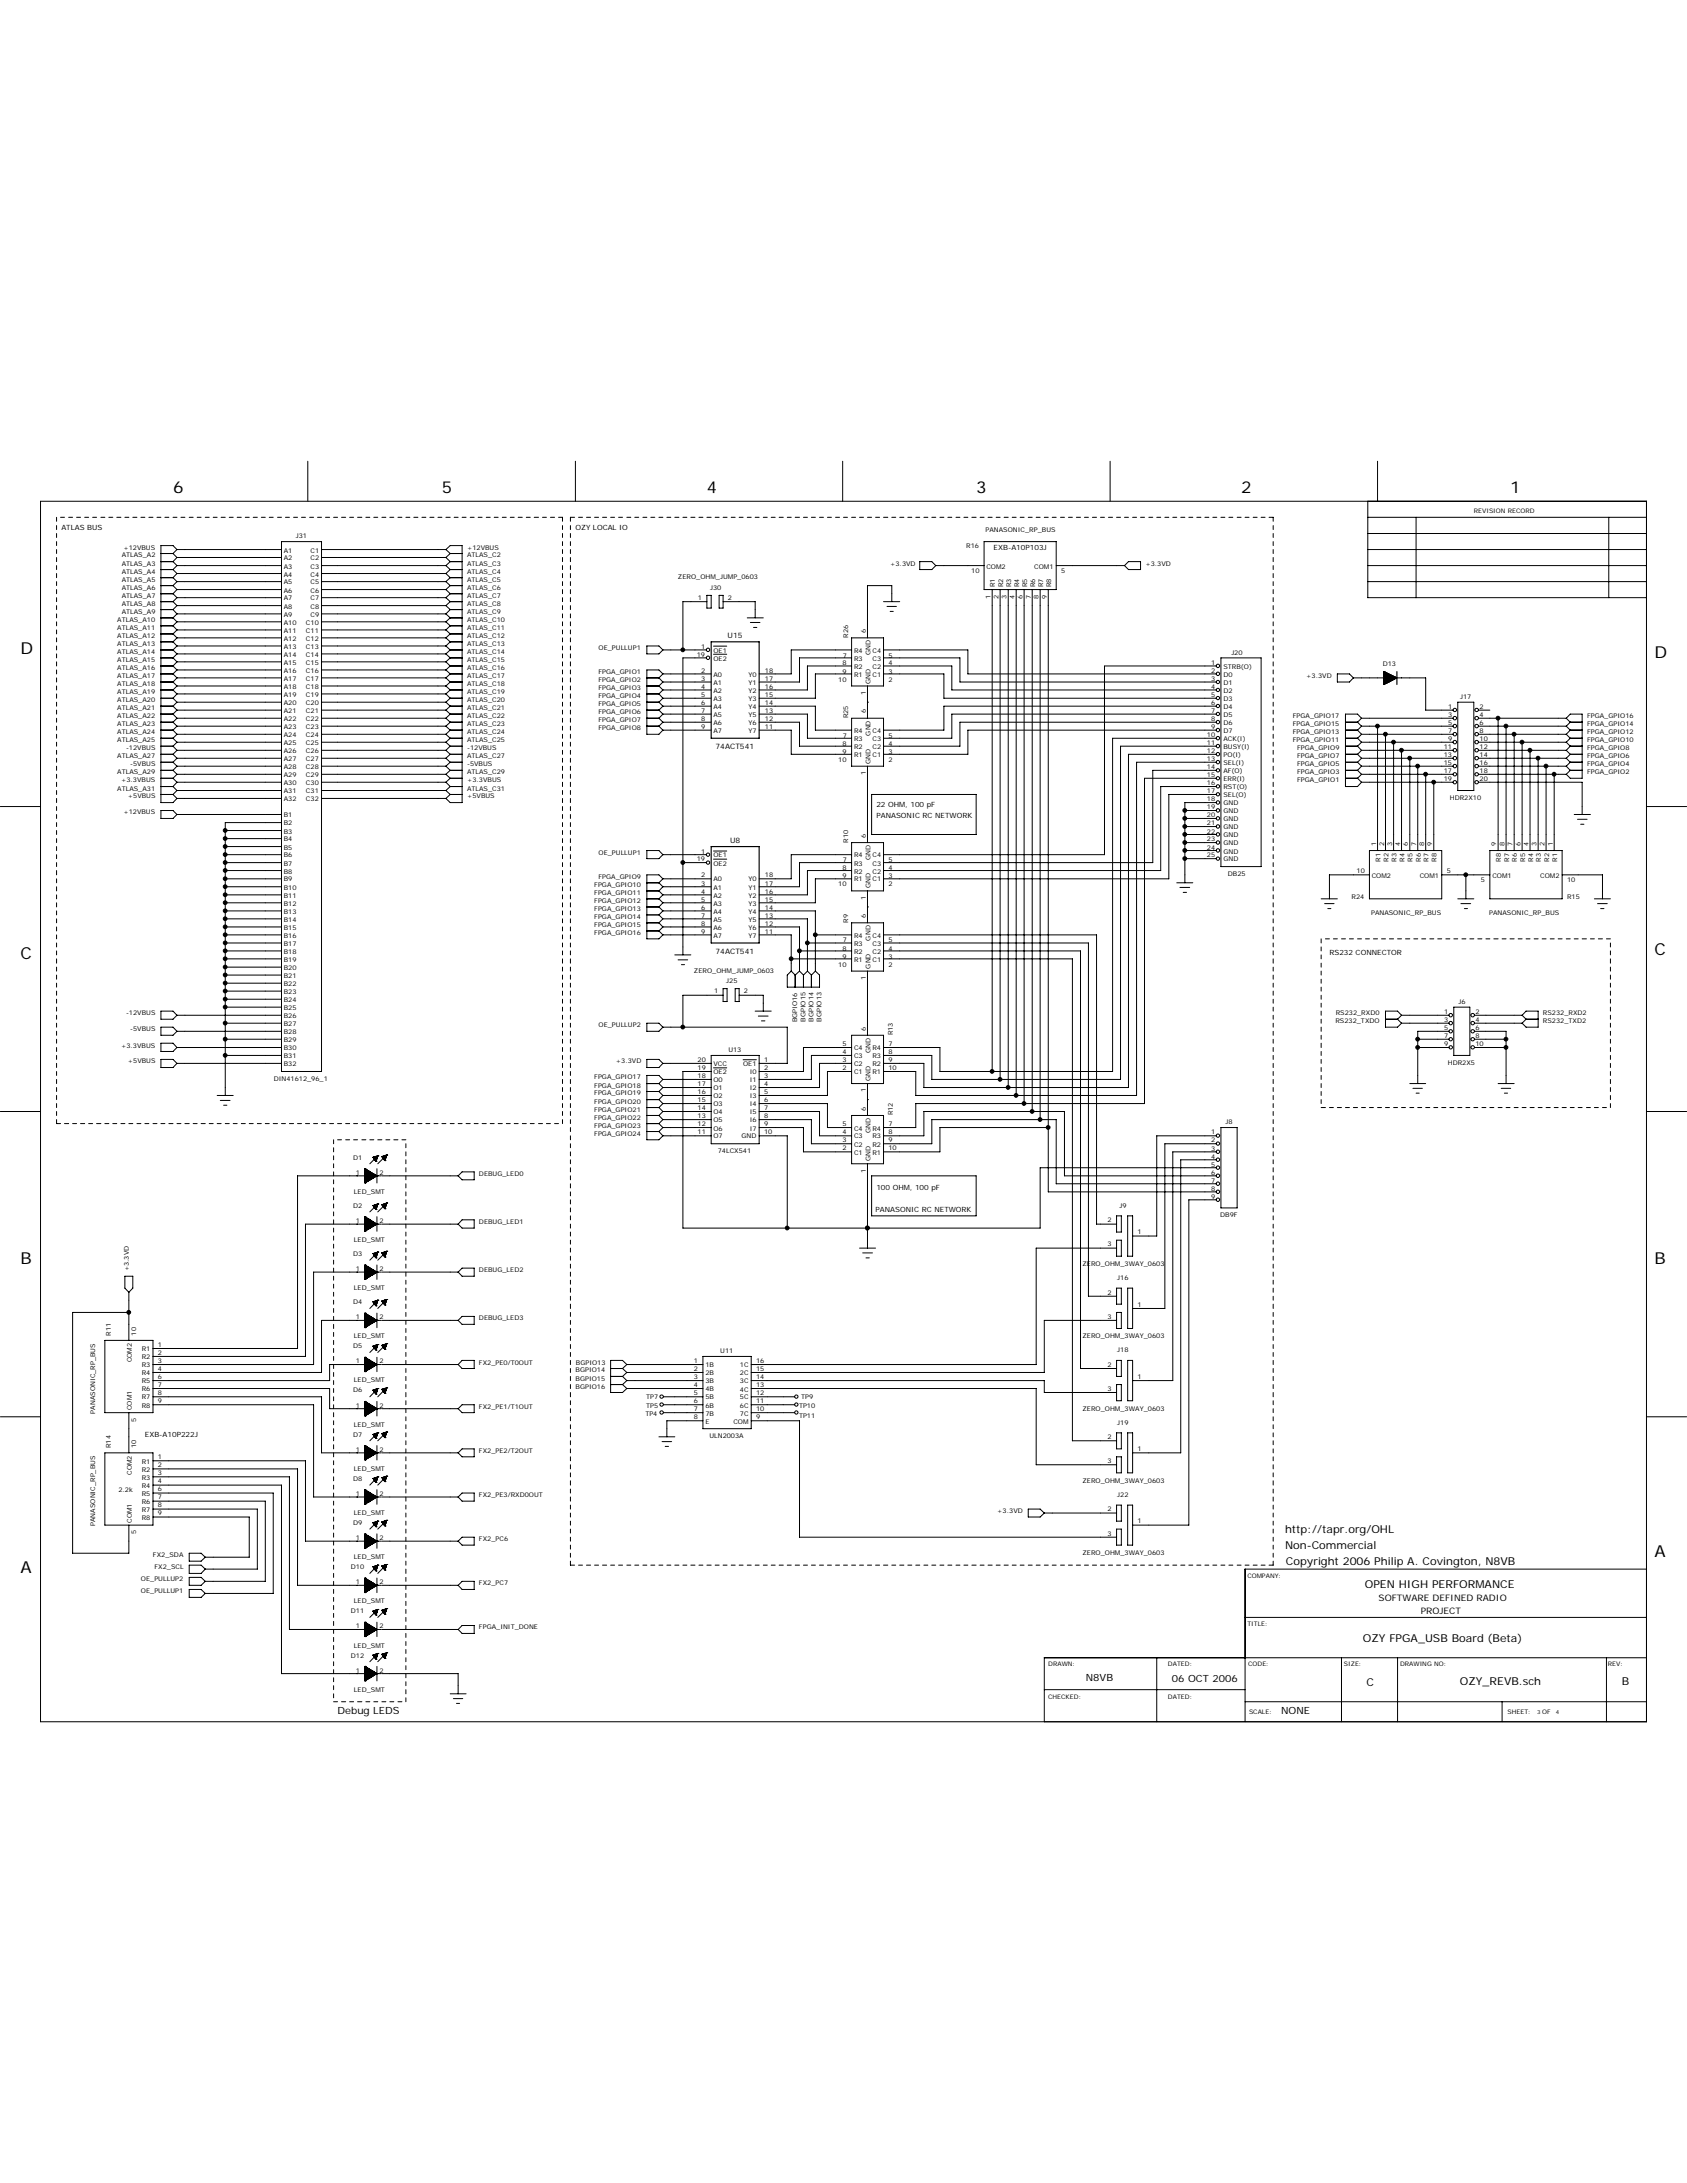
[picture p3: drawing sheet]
<svg xmlns="http://www.w3.org/2000/svg" width="216mm" height="279mm" viewBox="0 0 216 279" stroke-linecap="round" stroke-linejoin="round" font-family="sans-serif">
<defs><g id="words">
<g font-size="2.1">
<text x="22.1" y="63.1">6</text>
<text x="56.6" y="63.1">5</text>
<text x="90.5" y="63.1">4</text>
<text x="124.9" y="63.1">3</text>
<text x="158.8" y="63.1">2</text>
<text x="193.3" y="63.1">1</text>
<text x="2.6" y="83.7">D</text>
<text x="211.8" y="84.2">D</text>
<text x="2.6" y="122.7">C</text>
<text x="211.8" y="122.2">C</text>
<text x="2.6" y="161.8">B</text>
<text x="211.8" y="161.8">B</text>
<text x="2.6" y="201.4">A</text>
<text x="211.8" y="199.3">A</text>
</g>
<g font-size="1.4">
<text x="164.5" y="196.2">http://tapr.org/OHL</text>
<text x="164.5" y="198.3">Non-Commercial</text>
<text x="164.6" y="200.3">Copyright 2006 Philip A. Covington, N8VB</text>
<text x="174.7" y="203.2">OPEN HIGH PERFORMANCE</text>
<text x="174.4" y="210.1">OZY FPGA_USB Board (Beta)</text>
<text x="174.9" y="215.8">C</text>
<text x="186.8" y="215.7">OZY_REVB.sch</text>
<text x="207.6" y="215.7">B</text>
</g>
<g font-size="1.3">
<text x="139" y="215.2">N8VB</text>
<text x="150" y="215.3">06 OCT 2006</text>
<text x="43.2" y="219.4">Debug LEDS</text>
<text x="164" y="219.4">NONE</text>
</g>
<g font-size="1.1">
<text x="176.4" y="204.9">SOFTWARE DEFINED RADIO</text>
<text x="181.8" y="206.5">PROJECT</text>
</g>
<g font-size="1">
<text x="93.1" y="81.6">U15</text>
<text x="91.6" y="95.9">74ACT541</text>
<text x="93.4" y="107.8">U8</text>
<text x="91.6" y="122.1">74ACT541</text>
</g>
<g font-size=".9">
<text x="7.9" y="67.8">ATLAS BUS</text>
<text x="73.6" y="67.9">OZY LOCAL IO</text>
<text x="127.2" y="70.4">EXB-A10P103J</text>
<text x="112.2" y="103.2">22 OHM, 100 pF</text>
<text x="112.2" y="104.6">PANASONIC RC NETWORK</text>
<text x="170.1" y="122.2">RS232 CONNECTOR</text>
<text x="112.1" y="155.1">PANASONIC RC NETWORK</text>
<text x="112.2" y="152.3">100 OHM, 100 pF</text>
<text x="18.5" y="183.9">EXB-A10P222J</text>
</g>
<g font-size=".8">
<text x="188.6" y="65.7">REVISION RECORD</text>
<text x="15.6" y="71.4">ATLAS_A2</text>
<text x="15.8" y="70.3">+12VBUS</text>
<text x="36.3" y="70.7">A1</text>
<text x="36.3" y="71.7">A2</text>
<text x="37.8" y="68.9">J31</text>
<text x="39.7" y="70.7">C1</text>
<text x="39.7" y="71.7">C2</text>
<text x="59.8" y="70.3">+12VBUS</text>
<text x="59.8" y="71.4">ATLAS_C2</text>
<text x="123.7" y="70.1">R16</text>
<text x="126.1" y="68.1">PANASONIC_RP_BUS</text>
<text x="15.6" y="72.4">ATLAS_A3</text>
<text x="15.6" y="73.4">ATLAS_A4</text>
<text x="15.6" y="74.4">ATLAS_A5</text>
<text x="15.6" y="75.5">ATLAS_A6</text>
<text x="15.6" y="76.5">ATLAS_A7</text>
<text x="15.6" y="77.5">ATLAS_A8</text>
<text x="36.3" y="72.8">A3</text>
<text x="36.3" y="73.8">A4</text>
<text x="36.3" y="74.8">A5</text>
<text x="36.3" y="75.8">A6</text>
<text x="36.3" y="76.9">A7</text>
<text x="36.3" y="77.9">A8</text>
<text x="39.7" y="72.8">C3</text>
<text x="39.7" y="73.8">C4</text>
<text x="39.7" y="74.8">C5</text>
<text x="39.7" y="75.8">C6</text>
<text x="39.7" y="76.9">C7</text>
<text x="39.7" y="77.9">C8</text>
<text x="59.8" y="72.4">ATLAS_C3</text>
<text x="59.8" y="73.4">ATLAS_C4</text>
<text x="59.8" y="74.4">ATLAS_C5</text>
<text x="59.8" y="75.5">ATLAS_C6</text>
<text x="59.8" y="76.5">ATLAS_C7</text>
<text x="59.8" y="77.5">ATLAS_C8</text>
<text x="86.8" y="74.2">ZERO_OHM_JUMP_0603</text>
<text x="89.3" y="76.8">1</text>
<text x="90.9" y="75.5">J30</text>
<text x="93.1" y="76.8">2</text>
<text x="113.9" y="72.4">+3.3VD</text>
<text x="124.3" y="73.4">10</text>
<text x="126.2" y="72.8">COM2</text>
<text x="126.8" y="76.6" transform="rotate(-90 126.8 76.6)">1</text>
<text x="127.3" y="75.2" transform="rotate(-90 127.3 75.2)">R1</text>
<text x="127.8" y="76.6" transform="rotate(-90 127.8 76.6)">2</text>
<text x="128.4" y="75.2" transform="rotate(-90 128.4 75.2)">R2</text>
<text x="128.8" y="76.6" transform="rotate(-90 128.8 76.6)">3</text>
<text x="129.4" y="75.2" transform="rotate(-90 129.4 75.2)">R3</text>
<text x="129.8" y="76.6" transform="rotate(-90 129.8 76.6)">4</text>
<text x="130.4" y="75.2" transform="rotate(-90 130.4 75.2)">R4</text>
<text x="130.9" y="76.6" transform="rotate(-90 130.9 76.6)">6</text>
<text x="131.4" y="75.2" transform="rotate(-90 131.4 75.2)">R5</text>
<text x="131.9" y="76.6" transform="rotate(-90 131.9 76.6)">7</text>
<text x="132.4" y="72.8">COM1</text>
<text x="132.5" y="75.2" transform="rotate(-90 132.5 75.2)">R6</text>
<text x="132.9" y="76.6" transform="rotate(-90 132.9 76.6)">8</text>
<text x="133.5" y="75.2" transform="rotate(-90 133.5 75.2)">R7</text>
<text x="134" y="76.6" transform="rotate(-90 134 76.6)">9</text>
<text x="134.5" y="75.2" transform="rotate(-90 134.5 75.2)">R8</text>
<text x="135.8" y="73.4">5</text>
<text x="146.6" y="72.4">+3.3VD</text>
<text x="15" y="79.6">ATLAS_A10</text>
<text x="15" y="80.6">ATLAS_A11</text>
<text x="15" y="81.6">ATLAS_A12</text>
<text x="15" y="82.7">ATLAS_A13</text>
<text x="15" y="83.7">ATLAS_A14</text>
<text x="15.6" y="78.6">ATLAS_A9</text>
<text x="36.3" y="78.9">A9</text>
<text x="36.3" y="80">A10</text>
<text x="36.3" y="81">A11</text>
<text x="36.3" y="82">A12</text>
<text x="36.3" y="83">A13</text>
<text x="39.2" y="80">C10</text>
<text x="39.2" y="81">C11</text>
<text x="39.2" y="82">C12</text>
<text x="39.2" y="83">C13</text>
<text x="39.7" y="78.9">C9</text>
<text x="59.8" y="78.6">ATLAS_C9</text>
<text x="59.8" y="79.6">ATLAS_C10</text>
<text x="59.8" y="80.6">ATLAS_C11</text>
<text x="59.8" y="81.6">ATLAS_C12</text>
<text x="59.8" y="82.7">ATLAS_C13</text>
<text x="59.8" y="83.7">ATLAS_C14</text>
<text x="76.6" y="83.2">OE_PULLUP1</text>
<text x="89.7" y="83">1</text>
<text x="91.3" y="83.5">OE1</text>
<text x="108.6" y="81.6" transform="rotate(-90 108.6 81.6)">R26</text>
<text x="109.3" y="83.5">R4</text>
<text x="110.8" y="81" transform="rotate(-90 110.8 81)">6</text>
<text x="111.4" y="83.9" transform="rotate(-90 111.4 83.9)">GND</text>
<text x="111.7" y="83.5">C4</text>
<text x="157.6" y="83.8">J20</text>
<text x="15" y="84.7">ATLAS_A15</text>
<text x="15" y="85.7">ATLAS_A16</text>
<text x="15" y="86.8">ATLAS_A17</text>
<text x="15" y="87.8">ATLAS_A18</text>
<text x="15" y="88.8">ATLAS_A19</text>
<text x="15" y="89.9">ATLAS_A20</text>
<text x="36.3" y="84.1">A14</text>
<text x="36.3" y="85.1">A15</text>
<text x="36.3" y="86.1">A16</text>
<text x="36.3" y="87.1">A17</text>
<text x="36.3" y="88.2">A18</text>
<text x="36.3" y="89.2">A19</text>
<text x="39.2" y="84.1">C14</text>
<text x="39.2" y="85.1">C15</text>
<text x="39.2" y="86.1">C16</text>
<text x="39.2" y="87.1">C17</text>
<text x="39.2" y="88.2">C18</text>
<text x="39.2" y="89.2">C19</text>
<text x="59.8" y="84.7">ATLAS_C15</text>
<text x="59.8" y="85.7">ATLAS_C16</text>
<text x="59.8" y="86.8">ATLAS_C17</text>
<text x="59.8" y="87.8">ATLAS_C18</text>
<text x="59.8" y="88.8">ATLAS_C19</text>
<text x="59.8" y="89.9">ATLAS_C20</text>
<text x="76.6" y="86.3">FPGA_GPIO1</text>
<text x="76.6" y="87.3">FPGA_GPIO2</text>
<text x="76.6" y="88.3">FPGA_GPIO3</text>
<text x="76.6" y="89.4">FPGA_GPIO4</text>
<text x="89.2" y="84.1">19</text>
<text x="89.7" y="86.1">2</text>
<text x="89.7" y="87.1">3</text>
<text x="89.7" y="88.2">4</text>
<text x="89.7" y="89.2">5</text>
<text x="91.3" y="86.6">A0</text>
<text x="91.3" y="87.7">A1</text>
<text x="91.3" y="88.7">A2</text>
<text x="91.3" y="89.7">A3</text>
<text x="91.3" y="84.6">OE2</text>
<text x="95.8" y="86.6">Y0</text>
<text x="95.8" y="87.7">Y1</text>
<text x="95.8" y="88.7">Y2</text>
<text x="95.8" y="89.7">Y3</text>
<text x="97.9" y="86.1">18</text>
<text x="97.9" y="87.1">17</text>
<text x="97.9" y="88.2">16</text>
<text x="97.9" y="89.2">15</text>
<text x="107.3" y="87.2">10</text>
<text x="107.8" y="85.2">8</text>
<text x="107.8" y="86.2">9</text>
<text x="107.8" y="84.2">7</text>
<text x="109.3" y="84.6">R3</text>
<text x="109.3" y="85.6">R2</text>
<text x="109.3" y="86.6">R1</text>
<text x="110.8" y="88.9" transform="rotate(-90 110.8 88.9)">1</text>
<text x="111.4" y="87.5" transform="rotate(-90 111.4 87.5)">GND</text>
<text x="111.7" y="84.6">C3</text>
<text x="111.7" y="86.6">C1</text>
<text x="111.7" y="85.6">C2</text>
<text x="113.7" y="84.2">5</text>
<text x="113.7" y="85.2">4</text>
<text x="113.7" y="87.2">2</text>
<text x="113.7" y="86.2">3</text>
<text x="155" y="85.1">1</text>
<text x="155" y="86.1">2</text>
<text x="155" y="87.1">3</text>
<text x="155" y="88.2">4</text>
<text x="155" y="89.2">5</text>
<text x="156.6" y="85.6">STRB(O)</text>
<text x="156.6" y="86.6">D0</text>
<text x="156.6" y="87.7">D1</text>
<text x="156.6" y="88.7">D2</text>
<text x="156.6" y="89.7">D3</text>
<text x="167.2" y="86.8">+3.3VD</text>
<text x="177" y="85.2">D13</text>
<text x="186.9" y="89.5">J17</text>
<text x="15" y="90.9">ATLAS_A21</text>
<text x="15" y="91.9">ATLAS_A22</text>
<text x="15" y="92.9">ATLAS_A23</text>
<text x="15" y="94">ATLAS_A24</text>
<text x="15" y="95">ATLAS_A25</text>
<text x="36.3" y="90.2">A20</text>
<text x="36.3" y="91.3">A21</text>
<text x="36.3" y="92.3">A22</text>
<text x="36.3" y="93.3">A23</text>
<text x="36.3" y="94.3">A24</text>
<text x="36.3" y="95.4">A25</text>
<text x="39.2" y="90.2">C20</text>
<text x="39.2" y="91.3">C21</text>
<text x="39.2" y="92.3">C22</text>
<text x="39.2" y="93.3">C23</text>
<text x="39.2" y="94.3">C24</text>
<text x="39.2" y="95.4">C25</text>
<text x="59.8" y="90.9">ATLAS_C21</text>
<text x="59.8" y="91.9">ATLAS_C22</text>
<text x="59.8" y="92.9">ATLAS_C23</text>
<text x="59.8" y="94">ATLAS_C24</text>
<text x="59.8" y="95">ATLAS_C25</text>
<text x="76.6" y="90.4">FPGA_GPIO5</text>
<text x="76.6" y="92.4">FPGA_GPIO7</text>
<text x="76.6" y="91.4">FPGA_GPIO6</text>
<text x="76.6" y="93.5">FPGA_GPIO8</text>
<text x="89.7" y="90.2">6</text>
<text x="89.7" y="91.3">7</text>
<text x="89.7" y="92.3">8</text>
<text x="89.7" y="93.3">9</text>
<text x="91.3" y="90.8">A4</text>
<text x="91.3" y="91.8">A5</text>
<text x="91.3" y="92.8">A6</text>
<text x="91.3" y="93.8">A7</text>
<text x="95.8" y="90.8">Y4</text>
<text x="95.8" y="91.8">Y5</text>
<text x="95.8" y="92.8">Y6</text>
<text x="95.8" y="93.8">Y7</text>
<text x="97.9" y="90.2">14</text>
<text x="97.9" y="91.3">13</text>
<text x="97.9" y="92.3">12</text>
<text x="97.9" y="93.3">11</text>
<text x="107.8" y="95.5">8</text>
<text x="107.8" y="94.4">7</text>
<text x="108.6" y="91.9" transform="rotate(-90 108.6 91.9)">R25</text>
<text x="109.3" y="93.8">R4</text>
<text x="109.3" y="94.8">R3</text>
<text x="109.3" y="95.9">R2</text>
<text x="110.8" y="91.3" transform="rotate(-90 110.8 91.3)">6</text>
<text x="111.4" y="94.1" transform="rotate(-90 111.4 94.1)">GND</text>
<text x="111.7" y="93.8">C4</text>
<text x="111.7" y="94.8">C3</text>
<text x="111.7" y="95.9">C2</text>
<text x="113.7" y="94.4">5</text>
<text x="113.7" y="95.5">4</text>
<text x="154.5" y="94.3">10</text>
<text x="154.5" y="95.4">11</text>
<text x="155" y="90.2">6</text>
<text x="155" y="91.3">7</text>
<text x="155" y="92.3">8</text>
<text x="155" y="93.3">9</text>
<text x="156.6" y="90.8">D4</text>
<text x="156.6" y="91.8">D5</text>
<text x="156.6" y="92.8">D6</text>
<text x="156.6" y="93.8">D7</text>
<text x="156.6" y="94.8">ACK(I)</text>
<text x="156.6" y="95.9">BUSY(I)</text>
<text x="165.5" y="95">FPGA_GPIO11</text>
<text x="165.5" y="94">FPGA_GPIO13</text>
<text x="165.5" y="92.9">FPGA_GPIO15</text>
<text x="165.5" y="91.9">FPGA_GPIO17</text>
<text x="184.8" y="95.9">11</text>
<text x="185.3" y="90.8">1</text>
<text x="185.3" y="91.8">3</text>
<text x="185.3" y="92.8">5</text>
<text x="185.3" y="93.8">7</text>
<text x="185.3" y="94.8">9</text>
<text x="189.4" y="90.8">2</text>
<text x="189.4" y="91.8">4</text>
<text x="189.4" y="92.8">6</text>
<text x="189.4" y="93.8">8</text>
<text x="189.4" y="94.8">10</text>
<text x="189.4" y="95.9">12</text>
<text x="203.1" y="95">FPGA_GPIO10</text>
<text x="203.1" y="94">FPGA_GPIO12</text>
<text x="203.1" y="92.9">FPGA_GPIO14</text>
<text x="203.1" y="91.9">FPGA_GPIO16</text>
<text x="15" y="97">ATLAS_A27</text>
<text x="15" y="99.1">ATLAS_A29</text>
<text x="15" y="101.2">ATLAS_A31</text>
<text x="15.5" y="100.1">+3.3VBUS</text>
<text x="16.1" y="96">-12VBUS</text>
<text x="16.7" y="98.1">-5VBUS</text>
<text x="36.3" y="96.4">A26</text>
<text x="36.3" y="97.4">A27</text>
<text x="36.3" y="98.4">A28</text>
<text x="36.3" y="99.5">A29</text>
<text x="36.3" y="100.5">A30</text>
<text x="36.3" y="101.5">A31</text>
<text x="39.2" y="96.4">C26</text>
<text x="39.2" y="97.4">C27</text>
<text x="39.2" y="98.4">C28</text>
<text x="39.2" y="99.5">C29</text>
<text x="39.2" y="100.5">C30</text>
<text x="39.2" y="101.5">C31</text>
<text x="59.8" y="96">-12VBUS</text>
<text x="59.8" y="98.1">-5VBUS</text>
<text x="59.8" y="100.1">+3.3VBUS</text>
<text x="59.8" y="97">ATLAS_C27</text>
<text x="59.8" y="99.1">ATLAS_C29</text>
<text x="59.8" y="101.2">ATLAS_C31</text>
<text x="107.3" y="97.5">10</text>
<text x="107.8" y="96.5">9</text>
<text x="109.3" y="96.9">R1</text>
<text x="110.8" y="99.2" transform="rotate(-90 110.8 99.2)">1</text>
<text x="111.4" y="97.8" transform="rotate(-90 111.4 97.8)">GND</text>
<text x="111.7" y="96.9">C1</text>
<text x="113.7" y="97.5">2</text>
<text x="113.7" y="96.5">3</text>
<text x="154.5" y="96.4">12</text>
<text x="154.5" y="97.4">13</text>
<text x="154.5" y="98.4">14</text>
<text x="154.5" y="99.5">15</text>
<text x="154.5" y="100.5">16</text>
<text x="154.5" y="101.5">17</text>
<text x="156.6" y="96.9">PO(I)</text>
<text x="156.6" y="97.9">SEL(I)</text>
<text x="156.6" y="99">AF(O)</text>
<text x="156.6" y="100">ERR(I)</text>
<text x="156.6" y="101">RST(O)</text>
<text x="166" y="100.1">FPGA_GPIO1</text>
<text x="166" y="99.1">FPGA_GPIO3</text>
<text x="166" y="98.1">FPGA_GPIO5</text>
<text x="166" y="97">FPGA_GPIO7</text>
<text x="166" y="96">FPGA_GPIO9</text>
<text x="184.8" y="96.9">13</text>
<text x="184.8" y="97.9">15</text>
<text x="184.8" y="99">17</text>
<text x="184.8" y="100">19</text>
<text x="189.4" y="96.9">14</text>
<text x="189.4" y="97.9">16</text>
<text x="189.4" y="99">18</text>
<text x="189.4" y="100">20</text>
<text x="203.1" y="99.1">FPGA_GPIO2</text>
<text x="203.1" y="98.1">FPGA_GPIO4</text>
<text x="203.1" y="97">FPGA_GPIO6</text>
<text x="203.1" y="96">FPGA_GPIO8</text>
<text x="15.8" y="104.2">+12VBUS</text>
<text x="16.4" y="102.2">+5VBUS</text>
<text x="36.3" y="102.6">A32</text>
<text x="36.3" y="104.6">B1</text>
<text x="36.3" y="105.6">B2</text>
<text x="36.3" y="106.7">B3</text>
<text x="36.3" y="107.7">B4</text>
<text x="39.2" y="102.6">C32</text>
<text x="59.8" y="102.2">+5VBUS</text>
<text x="108.6" y="107.8" transform="rotate(-90 108.6 107.8)">R10</text>
<text x="110.8" y="107.2" transform="rotate(-90 110.8 107.2)">6</text>
<text x="154.5" y="102.6">18</text>
<text x="154.5" y="103.6">19</text>
<text x="154.5" y="104.6">20</text>
<text x="154.5" y="105.6">21</text>
<text x="154.5" y="106.7">22</text>
<text x="154.5" y="107.7">23</text>
<text x="156.6" y="102.1">SEL(O)</text>
<text x="156.6" y="103.1">GND</text>
<text x="156.6" y="104.1">GND</text>
<text x="156.6" y="105.1">GND</text>
<text x="156.6" y="106.2">GND</text>
<text x="156.6" y="107.2">GND</text>
<text x="185.5" y="102.3">HDR2X10</text>
<text x="36.3" y="108.7">B5</text>
<text x="36.3" y="109.7">B6</text>
<text x="36.3" y="110.8">B7</text>
<text x="36.3" y="111.8">B8</text>
<text x="36.3" y="112.8">B9</text>
<text x="36.3" y="113.9">B10</text>
<text x="76.1" y="113.5">FPGA_GPIO10</text>
<text x="76.6" y="109.4">OE_PULLUP1</text>
<text x="76.6" y="112.5">FPGA_GPIO9</text>
<text x="89.2" y="110.3">19</text>
<text x="89.7" y="109.2">1</text>
<text x="89.7" y="112.3">2</text>
<text x="89.7" y="113.4">3</text>
<text x="91.3" y="109.7">OE1</text>
<text x="91.3" y="112.8">A0</text>
<text x="91.3" y="113.9">A1</text>
<text x="91.3" y="110.8">OE2</text>
<text x="95.8" y="112.8">Y0</text>
<text x="95.8" y="113.9">Y1</text>
<text x="97.9" y="112.3">18</text>
<text x="97.9" y="113.4">17</text>
<text x="107.3" y="113.4">10</text>
<text x="107.8" y="111.4">8</text>
<text x="107.8" y="112.4">9</text>
<text x="107.8" y="110.4">7</text>
<text x="109.3" y="109.7">R4</text>
<text x="109.3" y="110.8">R3</text>
<text x="109.3" y="111.8">R2</text>
<text x="109.3" y="112.8">R1</text>
<text x="111.4" y="113.7" transform="rotate(-90 111.4 113.7)">GND</text>
<text x="111.4" y="110.1" transform="rotate(-90 111.4 110.1)">GND</text>
<text x="111.7" y="109.7">C4</text>
<text x="111.7" y="110.8">C3</text>
<text x="111.7" y="112.8">C1</text>
<text x="111.7" y="111.8">C2</text>
<text x="113.7" y="110.4">5</text>
<text x="113.7" y="111.4">4</text>
<text x="113.7" y="113.4">2</text>
<text x="113.7" y="112.4">3</text>
<text x="154.5" y="108.7">24</text>
<text x="154.5" y="109.7">25</text>
<text x="156.6" y="108.2">GND</text>
<text x="156.6" y="109.2">GND</text>
<text x="156.6" y="110.3">GND</text>
<text x="157.1" y="112.1">DB25</text>
<text x="173.6" y="111.8">10</text>
<text x="175.6" y="112.3">COM2</text>
<text x="176.1" y="108.2" transform="rotate(-90 176.1 108.2)">1</text>
<text x="176.7" y="110.3" transform="rotate(-90 176.7 110.3)">R1</text>
<text x="177.1" y="108.2" transform="rotate(-90 177.1 108.2)">2</text>
<text x="177.7" y="110.3" transform="rotate(-90 177.7 110.3)">R2</text>
<text x="178.2" y="108.2" transform="rotate(-90 178.2 108.2)">3</text>
<text x="178.7" y="110.3" transform="rotate(-90 178.7 110.3)">R3</text>
<text x="179.2" y="108.2" transform="rotate(-90 179.2 108.2)">4</text>
<text x="179.7" y="110.3" transform="rotate(-90 179.7 110.3)">R4</text>
<text x="180.2" y="108.2" transform="rotate(-90 180.2 108.2)">6</text>
<text x="180.8" y="110.3" transform="rotate(-90 180.8 110.3)">R5</text>
<text x="181.2" y="108.2" transform="rotate(-90 181.2 108.2)">7</text>
<text x="181.7" y="112.3">COM1</text>
<text x="181.8" y="110.3" transform="rotate(-90 181.8 110.3)">R6</text>
<text x="182.2" y="108.2" transform="rotate(-90 182.2 108.2)">8</text>
<text x="182.8" y="110.3" transform="rotate(-90 182.8 110.3)">R7</text>
<text x="183.3" y="108.2" transform="rotate(-90 183.3 108.2)">9</text>
<text x="183.9" y="110.3" transform="rotate(-90 183.9 110.3)">R8</text>
<text x="185.1" y="111.8">5</text>
<text x="189.5" y="112.9">5</text>
<text x="191" y="112.3">COM1</text>
<text x="191.5" y="108.2" transform="rotate(-90 191.5 108.2)">9</text>
<text x="192.1" y="110.3" transform="rotate(-90 192.1 110.3)">R8</text>
<text x="192.5" y="108.2" transform="rotate(-90 192.5 108.2)">8</text>
<text x="193.1" y="110.3" transform="rotate(-90 193.1 110.3)">R7</text>
<text x="193.5" y="108.2" transform="rotate(-90 193.5 108.2)">7</text>
<text x="194.1" y="110.3" transform="rotate(-90 194.1 110.3)">R6</text>
<text x="194.6" y="108.2" transform="rotate(-90 194.6 108.2)">6</text>
<text x="195.2" y="110.3" transform="rotate(-90 195.2 110.3)">R5</text>
<text x="195.6" y="108.2" transform="rotate(-90 195.6 108.2)">4</text>
<text x="196.2" y="110.3" transform="rotate(-90 196.2 110.3)">R4</text>
<text x="196.6" y="108.2" transform="rotate(-90 196.6 108.2)">3</text>
<text x="197.1" y="112.3">COM2</text>
<text x="197.2" y="110.3" transform="rotate(-90 197.2 110.3)">R3</text>
<text x="197.7" y="108.2" transform="rotate(-90 197.7 108.2)">2</text>
<text x="198.2" y="110.3" transform="rotate(-90 198.2 110.3)">R2</text>
<text x="198.7" y="108.2" transform="rotate(-90 198.7 108.2)">1</text>
<text x="199.3" y="110.3" transform="rotate(-90 199.3 110.3)">R1</text>
<text x="200.6" y="112.9">10</text>
<text x="36.3" y="114.9">B11</text>
<text x="36.3" y="115.9">B12</text>
<text x="36.3" y="116.9">B13</text>
<text x="36.3" y="118">B14</text>
<text x="36.3" y="119">B15</text>
<text x="76.1" y="114.5">FPGA_GPIO11</text>
<text x="76.1" y="115.5">FPGA_GPIO12</text>
<text x="76.1" y="116.6">FPGA_GPIO13</text>
<text x="76.1" y="117.6">FPGA_GPIO14</text>
<text x="76.1" y="118.6">FPGA_GPIO15</text>
<text x="76.1" y="119.7">FPGA_GPIO16</text>
<text x="89.7" y="114.4">4</text>
<text x="89.7" y="115.4">5</text>
<text x="89.7" y="116.4">6</text>
<text x="89.7" y="117.5">7</text>
<text x="89.7" y="118.5">8</text>
<text x="89.7" y="119.5">9</text>
<text x="91.3" y="114.9">A2</text>
<text x="91.3" y="115.9">A3</text>
<text x="91.3" y="116.9">A4</text>
<text x="91.3" y="118">A5</text>
<text x="91.3" y="119">A6</text>
<text x="95.8" y="114.9">Y2</text>
<text x="95.8" y="115.9">Y3</text>
<text x="95.8" y="116.9">Y4</text>
<text x="95.8" y="118">Y5</text>
<text x="95.8" y="119">Y6</text>
<text x="97.9" y="114.4">16</text>
<text x="97.9" y="115.4">15</text>
<text x="97.9" y="116.4">14</text>
<text x="97.9" y="117.5">13</text>
<text x="97.9" y="118.5">12</text>
<text x="97.9" y="119.5">11</text>
<text x="108.6" y="118.1" transform="rotate(-90 108.6 118.1)">R9</text>
<text x="110.8" y="117.5" transform="rotate(-90 110.8 117.5)">6</text>
<text x="110.8" y="115.1" transform="rotate(-90 110.8 115.1)">1</text>
<text x="173" y="115">R24</text>
<text x="175.5" y="117.1">PANASONIC_RP_BUS</text>
<text x="190.6" y="117.1">PANASONIC_RP_BUS</text>
<text x="200.6" y="115">R15</text>
<text x="36.3" y="120">B16</text>
<text x="36.3" y="121.1">B17</text>
<text x="36.3" y="122.1">B18</text>
<text x="36.3" y="123.1">B19</text>
<text x="36.3" y="124.2">B20</text>
<text x="36.3" y="125.2">B21</text>
<text x="88.8" y="124.5">ZERO_OHM_JUMP_0603</text>
<text x="91.3" y="120">A7</text>
<text x="92.9" y="125.8">J25</text>
<text x="95.8" y="120">Y7</text>
<text x="107.3" y="123.7">10</text>
<text x="107.8" y="121.7">8</text>
<text x="107.8" y="122.7">9</text>
<text x="107.8" y="120.6">7</text>
<text x="109.3" y="120">R4</text>
<text x="109.3" y="121.1">R3</text>
<text x="109.3" y="122.1">R2</text>
<text x="109.3" y="123.1">R1</text>
<text x="110.8" y="125.4" transform="rotate(-90 110.8 125.4)">1</text>
<text x="111.4" y="124" transform="rotate(-90 111.4 124)">GND</text>
<text x="111.4" y="120.4" transform="rotate(-90 111.4 120.4)">GND</text>
<text x="111.7" y="120">C4</text>
<text x="111.7" y="121.1">C3</text>
<text x="111.7" y="123.1">C1</text>
<text x="111.7" y="122.1">C2</text>
<text x="113.7" y="120.6">5</text>
<text x="113.7" y="121.7">4</text>
<text x="113.7" y="123.7">2</text>
<text x="113.7" y="122.7">3</text>
<text x="16.1" y="129.9">-12VBUS</text>
<text x="16.7" y="132">-5VBUS</text>
<text x="36.3" y="126.2">B22</text>
<text x="36.3" y="127.2">B23</text>
<text x="36.3" y="128.2">B24</text>
<text x="36.3" y="129.3">B25</text>
<text x="36.3" y="130.3">B26</text>
<text x="36.3" y="131.3">B27</text>
<text x="76.6" y="131.5">OE_PULLUP2</text>
<text x="91.4" y="127.1">1</text>
<text x="95.2" y="127.1">2</text>
<text x="102" y="130.8" transform="rotate(-90 102 130.8)">BGPIO16</text>
<text x="103.1" y="130.8" transform="rotate(-90 103.1 130.8)">BGPIO15</text>
<text x="104.1" y="130.8" transform="rotate(-90 104.1 130.8)">BGPIO14</text>
<text x="105.1" y="130.8" transform="rotate(-90 105.1 130.8)">BGPIO13</text>
<text x="110.8" y="131.9" transform="rotate(-90 110.8 131.9)">6</text>
<text x="170.9" y="131">RS232_TXDO</text>
<text x="170.9" y="129.9">RS232_RXD0</text>
<text x="184.8" y="129.8">1</text>
<text x="184.8" y="130.8">3</text>
<text x="184.8" y="131.8">5</text>
<text x="186.6" y="128.5">J6</text>
<text x="188.8" y="129.8">2</text>
<text x="188.8" y="130.8">4</text>
<text x="188.8" y="131.8">6</text>
<text x="197.5" y="129.9">RS232_RXD2</text>
<text x="197.5" y="131">RS232_TXD2</text>
<text x="15.5" y="134.1">+3.3VBUS</text>
<text x="16.4" y="136.1">+5VBUS</text>
<text x="36.3" y="132.4">B28</text>
<text x="36.3" y="133.4">B29</text>
<text x="36.3" y="134.4">B30</text>
<text x="36.3" y="135.5">B31</text>
<text x="36.3" y="136.5">B32</text>
<text x="78.8" y="136.1">+3.3VD</text>
<text x="89.3" y="137.9">18</text>
<text x="89.3" y="135.9">20</text>
<text x="89.3" y="136.9">19</text>
<text x="91.3" y="136.5">VCC</text>
<text x="91.3" y="137.5">OE2</text>
<text x="93.2" y="134.7">U13</text>
<text x="95.1" y="136.5">OE1</text>
<text x="96" y="137.5">I0</text>
<text x="97.8" y="135.9">1</text>
<text x="97.8" y="136.9">2</text>
<text x="97.8" y="137.9">3</text>
<text x="107.8" y="133.8">5</text>
<text x="107.8" y="134.9">4</text>
<text x="107.8" y="136.9">2</text>
<text x="107.8" y="135.9">3</text>
<text x="109.3" y="134.4">C4</text>
<text x="109.3" y="135.5">C3</text>
<text x="109.3" y="137.5">C1</text>
<text x="109.3" y="136.5">C2</text>
<text x="111.4" y="134.7" transform="rotate(-90 111.4 134.7)">GND</text>
<text x="111.7" y="134.4">R4</text>
<text x="111.7" y="135.5">R3</text>
<text x="111.7" y="136.5">R2</text>
<text x="111.7" y="137.5">R1</text>
<text x="113.7" y="133.8">7</text>
<text x="113.7" y="134.9">8</text>
<text x="113.7" y="135.9">9</text>
<text x="113.7" y="136.9">10</text>
<text x="114.3" y="132.5" transform="rotate(-90 114.3 132.5)">R13</text>
<text x="184.8" y="132.9">7</text>
<text x="184.8" y="133.9">9</text>
<text x="185.3" y="136.2">HDR2X5</text>
<text x="188.8" y="132.9">8</text>
<text x="188.8" y="133.9">10</text>
<text x="35" y="138.3">DIN41612_96_1</text>
<text x="76.1" y="138.2">FPGA_GPIO17</text>
<text x="76.1" y="139.2">FPGA_GPIO18</text>
<text x="76.1" y="140.2">FPGA_GPIO19</text>
<text x="76.1" y="141.2">FPGA_GPIO20</text>
<text x="76.1" y="142.3">FPGA_GPIO21</text>
<text x="76.1" y="143.3">FPGA_GPIO22</text>
<text x="89.3" y="139">17</text>
<text x="89.3" y="140">16</text>
<text x="89.3" y="141.1">15</text>
<text x="89.3" y="142.1">14</text>
<text x="89.3" y="143.1">13</text>
<text x="91.3" y="138.5">O0</text>
<text x="91.3" y="139.6">O1</text>
<text x="91.3" y="140.6">O2</text>
<text x="91.3" y="141.6">O3</text>
<text x="91.3" y="142.6">O4</text>
<text x="91.3" y="143.7">O5</text>
<text x="96" y="138.5">I1</text>
<text x="96" y="139.6">I2</text>
<text x="96" y="140.6">I3</text>
<text x="96" y="141.6">I4</text>
<text x="96" y="142.6">I5</text>
<text x="96" y="143.7">I6</text>
<text x="97.8" y="139">4</text>
<text x="97.8" y="140">5</text>
<text x="97.8" y="141.1">6</text>
<text x="97.8" y="142.1">7</text>
<text x="97.8" y="143.1">8</text>
<text x="110.8" y="142.2" transform="rotate(-90 110.8 142.2)">6</text>
<text x="110.8" y="139.8" transform="rotate(-90 110.8 139.8)">1</text>
<text x="111.4" y="138.3" transform="rotate(-90 111.4 138.3)">GND</text>
<text x="114.3" y="142.8" transform="rotate(-90 114.3 142.8)">R12</text>
<text x="156.8" y="143.9">J8</text>
<text x="45.2" y="148.4">D1</text>
<text x="76.1" y="144.3">FPGA_GPIO23</text>
<text x="76.1" y="145.4">FPGA_GPIO24</text>
<text x="89.3" y="144.1">12</text>
<text x="89.3" y="145.2">11</text>
<text x="91.3" y="144.7">O6</text>
<text x="91.3" y="145.7">O7</text>
<text x="91.9" y="147.6">74LCX541</text>
<text x="94.9" y="145.7">GND</text>
<text x="96" y="144.7">I7</text>
<text x="97.8" y="144.1">9</text>
<text x="97.8" y="145.2">10</text>
<text x="107.8" y="144.1">5</text>
<text x="107.8" y="145.2">4</text>
<text x="107.8" y="147.2">2</text>
<text x="107.8" y="146.2">3</text>
<text x="109.3" y="144.7">C4</text>
<text x="109.3" y="145.7">C3</text>
<text x="109.3" y="147.8">C1</text>
<text x="109.3" y="146.8">C2</text>
<text x="111.4" y="148.6" transform="rotate(-90 111.4 148.6)">GND</text>
<text x="111.4" y="145" transform="rotate(-90 111.4 145)">GND</text>
<text x="111.7" y="144.7">R4</text>
<text x="111.7" y="145.7">R3</text>
<text x="111.7" y="146.8">R2</text>
<text x="111.7" y="147.8">R1</text>
<text x="113.7" y="144.1">7</text>
<text x="113.7" y="145.2">8</text>
<text x="113.7" y="146.2">9</text>
<text x="113.7" y="147.2">10</text>
<text x="155" y="146.2">2</text>
<text x="155" y="147.3">3</text>
<text x="155" y="148.3">4</text>
<text x="155" y="149.3">5</text>
<text x="155" y="145.2">1</text>
<text x="45.2" y="154.6">D2</text>
<text x="45.3" y="152.8">LED_SMT</text>
<text x="45.6" y="150.3">1</text>
<text x="48.6" y="150.3">2</text>
<text x="61.3" y="150.5">DEBUG_LED0</text>
<text x="110.8" y="150.1" transform="rotate(-90 110.8 150.1)">1</text>
<text x="143.3" y="154.6">J9</text>
<text x="155" y="150.3">6</text>
<text x="155" y="151.4">7</text>
<text x="155" y="152.4">8</text>
<text x="155" y="153.4">9</text>
<text x="156.2" y="155.8">DB9F</text>
<text x="45.2" y="160.8">D3</text>
<text x="45.3" y="159">LED_SMT</text>
<text x="45.6" y="156.5">1</text>
<text x="48.6" y="156.5">2</text>
<text x="61.3" y="156.7">DEBUG_LED1</text>
<text x="141.7" y="156.5">2</text>
<text x="141.7" y="159.5">3</text>
<text x="145.6" y="158">1</text>
<text x="16.5" y="162.7" transform="rotate(-90 16.5 162.7)">+3.3VD</text>
<text x="45.2" y="166.9">D4</text>
<text x="45.3" y="165.1">LED_SMT</text>
<text x="45.6" y="162.7">1</text>
<text x="48.6" y="162.7">2</text>
<text x="61.3" y="162.8">DEBUG_LED2</text>
<text x="138.5" y="162.1">ZERO_OHM_3WAY_0603</text>
<text x="141.7" y="165.7">2</text>
<text x="143" y="163.9">J16</text>
<text x="145.6" y="167.2">1</text>
<text x="14.2" y="170.9" transform="rotate(-90 14.2 170.9)">R11</text>
<text x="17.4" y="170.9" transform="rotate(-90 17.4 170.9)">10</text>
<text x="18.1" y="173">R1</text>
<text x="18.1" y="174">R2</text>
<text x="20.2" y="172.4">1</text>
<text x="20.2" y="173.4">2</text>
<text x="45.2" y="172.6">D5</text>
<text x="45.3" y="171.3">LED_SMT</text>
<text x="45.6" y="168.9">1</text>
<text x="48.6" y="168.9">2</text>
<text x="61.3" y="169">DEBUG_LED3</text>
<text x="92.2" y="173.2">U11</text>
<text x="138.5" y="171.3">ZERO_OHM_3WAY_0603</text>
<text x="141.7" y="168.8">3</text>
<text x="143" y="173.1">J18</text>
<text x="16.9" y="174.4" transform="rotate(-90 16.9 174.4)">COM2</text>
<text x="18.1" y="175">R3</text>
<text x="18.1" y="176">R4</text>
<text x="18.1" y="177.1">R5</text>
<text x="18.1" y="178.1">R6</text>
<text x="18.1" y="179.1">R7</text>
<text x="20.2" y="174.5">3</text>
<text x="20.2" y="175.5">4</text>
<text x="20.2" y="176.5">6</text>
<text x="20.2" y="177.5">7</text>
<text x="20.2" y="178.5">8</text>
<text x="20.2" y="179.6">9</text>
<text x="45.2" y="178.2">D6</text>
<text x="45.3" y="176.9">LED_SMT</text>
<text x="45.6" y="174.5">1</text>
<text x="48.6" y="174.5">2</text>
<text x="61.3" y="174.6">FX2_PE0/T0OUT</text>
<text x="73.7" y="175.7">BGPIO14</text>
<text x="73.7" y="176.7">BGPIO15</text>
<text x="73.7" y="177.7">BGPIO16</text>
<text x="73.7" y="174.6">BGPIO13</text>
<text x="82.7" y="179.1">TP7</text>
<text x="88.8" y="174.5">1</text>
<text x="88.8" y="175.5">2</text>
<text x="88.8" y="176.5">3</text>
<text x="88.8" y="177.5">4</text>
<text x="88.8" y="178.5">5</text>
<text x="88.8" y="179.6">6</text>
<text x="90.3" y="175">1B</text>
<text x="90.3" y="176">2B</text>
<text x="90.3" y="177.1">3B</text>
<text x="90.3" y="178.1">4B</text>
<text x="90.3" y="179.1">5B</text>
<text x="94.7" y="175">1C</text>
<text x="94.7" y="176">2C</text>
<text x="94.7" y="177.1">3C</text>
<text x="94.7" y="178.1">4C</text>
<text x="94.7" y="179.1">5C</text>
<text x="96.8" y="174.5">16</text>
<text x="96.8" y="175.5">15</text>
<text x="96.8" y="176.5">14</text>
<text x="96.8" y="177.5">13</text>
<text x="96.8" y="178.5">12</text>
<text x="96.8" y="179.6">11</text>
<text x="102.5" y="179.1">TP9</text>
<text x="141.7" y="175">2</text>
<text x="141.7" y="178">3</text>
<text x="145.6" y="176.5">1</text>
<text x="12.2" y="180.9" transform="rotate(-90 12.2 180.9)">PANASONIC_RP_BUS</text>
<text x="14.2" y="185.3" transform="rotate(-90 14.2 185.3)">R14</text>
<text x="16.9" y="180.5" transform="rotate(-90 16.9 180.5)">COM1</text>
<text x="17.4" y="185.3" transform="rotate(-90 17.4 185.3)">10</text>
<text x="17.4" y="181.9" transform="rotate(-90 17.4 181.9)">5</text>
<text x="18.1" y="180.2">R8</text>
<text x="45.2" y="183.9">D7</text>
<text x="45.3" y="182.6">LED_SMT</text>
<text x="45.6" y="180.2">1</text>
<text x="45.6" y="185.8">1</text>
<text x="48.6" y="180.2">2</text>
<text x="48.6" y="185.8">2</text>
<text x="61.3" y="180.3">FX2_PE1/T1OUT</text>
<text x="61.3" y="185.9">FX2_PE2/T2OUT</text>
<text x="82.6" y="181.2">TP4</text>
<text x="82.7" y="180.2">TP5</text>
<text x="88.8" y="180.6">7</text>
<text x="88.8" y="181.6">8</text>
<text x="90.3" y="180.2">6B</text>
<text x="90.3" y="181.2">7B</text>
<text x="90.3" y="182.2">E</text>
<text x="90.8" y="184">ULN2003A</text>
<text x="93.9" y="182.2">COM</text>
<text x="94.7" y="180.2">6C</text>
<text x="94.7" y="181.2">7C</text>
<text x="96.8" y="180.6">10</text>
<text x="96.8" y="181.6">9</text>
<text x="102.3" y="180.2">TP10</text>
<text x="102.3" y="181.4">TP11</text>
<text x="138.5" y="180.6">ZERO_OHM_3WAY_0603</text>
<text x="141.7" y="184.2">2</text>
<text x="143" y="182.4">J19</text>
<text x="145.6" y="185.8">1</text>
<text x="15.2" y="190.9">2.2k</text>
<text x="16.9" y="188.8" transform="rotate(-90 16.9 188.8)">COM2</text>
<text x="18.1" y="187.3">R1</text>
<text x="18.1" y="188.4">R2</text>
<text x="18.1" y="189.4">R3</text>
<text x="18.1" y="190.4">R4</text>
<text x="18.1" y="191.5">R5</text>
<text x="20.2" y="186.8">1</text>
<text x="20.2" y="187.8">2</text>
<text x="20.2" y="188.8">3</text>
<text x="20.2" y="189.9">4</text>
<text x="20.2" y="190.9">6</text>
<text x="20.2" y="191.9">7</text>
<text x="45.2" y="189.5">D8</text>
<text x="45.3" y="188.2">LED_SMT</text>
<text x="45.6" y="191.5">1</text>
<text x="48.6" y="191.5">2</text>
<text x="61.3" y="191.6">FX2_PE3/RXD0OUT</text>
<text x="138.5" y="189.8">ZERO_OHM_3WAY_0603</text>
<text x="141.7" y="187.3">3</text>
<text x="143" y="191.6">J22</text>
<text x="12.2" y="195.3" transform="rotate(-90 12.2 195.3)">PANASONIC_RP_BUS</text>
<text x="16.9" y="194.9" transform="rotate(-90 16.9 194.9)">COM1</text>
<text x="17.4" y="196.3" transform="rotate(-90 17.4 196.3)">5</text>
<text x="18.1" y="192.5">R6</text>
<text x="18.1" y="193.5">R7</text>
<text x="18.1" y="194.5">R8</text>
<text x="20.2" y="192.9">8</text>
<text x="20.2" y="194">9</text>
<text x="45.2" y="195.2">D9</text>
<text x="45.3" y="193.9">LED_SMT</text>
<text x="45.6" y="197.1">1</text>
<text x="48.6" y="197.1">2</text>
<text x="61.3" y="197.3">FX2_PC6</text>
<text x="127.6" y="193.7">+3.3VD</text>
<text x="141.7" y="193.4">2</text>
<text x="141.7" y="196.6">3</text>
<text x="145.6" y="195">1</text>
<text x="18" y="203.9">OE_PULLUP1</text>
<text x="18" y="202.4">OE_PULLUP2</text>
<text x="19.6" y="199.3">FX2_SDA</text>
<text x="19.8" y="200.8">FX2_SCL</text>
<text x="44.9" y="200.8">D10</text>
<text x="45.3" y="199.5">LED_SMT</text>
<text x="45.6" y="202.8">1</text>
<text x="48.6" y="202.8">2</text>
<text x="61.3" y="202.9">FX2_PC7</text>
<text x="138.5" y="199">ZERO_OHM_3WAY_0603</text>
<text x="159.6" y="202">COMPANY:</text>
<text x="44.9" y="206.5">D11</text>
<text x="45.3" y="205.2">LED_SMT</text>
<text x="45.6" y="208.4">1</text>
<text x="48.6" y="208.4">2</text>
<text x="61.3" y="208.6">FPGA_INIT_DONE</text>
<text x="159.6" y="208.2">TITLE:</text>
<text x="44.9" y="212.2">D12</text>
<text x="45.3" y="210.9">LED_SMT</text>
<text x="45.6" y="214.1">1</text>
<text x="48.6" y="214.1">2</text>
<text x="134.2" y="213.3">DRAWN:</text>
<text x="149.5" y="213.3">DATED:</text>
<text x="159.7" y="213.2">CODE:</text>
<text x="172" y="213.3">SIZE:</text>
<text x="179.2" y="213.2">DRAWING NO:</text>
<text x="205.8" y="213.3">REV:</text>
<text x="45.3" y="216.5">LED_SMT</text>
<text x="134.2" y="217.5">CHECKED:</text>
<text x="149.5" y="217.5">DATED:</text>
<text x="159.9" y="219.4">SCALE:</text>
<text x="192.9" y="219.4">SHEET:</text>
<text x="197.4" y="219.4">OF</text>
</g>
<g font-size=".7">
<text x="196.7" y="219.4">3</text>
<text x="199.1" y="219.4">4</text>
</g>
</g></defs>
<g fill="none" stroke="#000" stroke-width=".13">
<path d="M39.4 59v5.2M73.6 59v5.2M107.8 59v5.2M142.1 59v5.2M176.3 59v5.2M5.2 64.2h205.5v156.2h-205.5zM7.2 66.2v.5M7.2 67.3v.5M7.2 68.3v.5M7.2 69.3v.5M7.2 70.3v.5M7.2 71.4v.5"/>
<path d="M7.2 72.4v.5M7.2 73.4v.5M7.2 74.4v.6M7.2 75.5v.5M7.2 76.5v.5M7.2 77.5v.5M7.2 78.6v.5M7.2 79.6v.5M7.7 66.2h.6M8.8 66.2h.5M9.8 66.2h.5M10.8 66.2h.5"/>
<path d="M11.9 66.2h.5M12.9 66.2h.5M13.9 66.2h.5M14.9 66.2h.6M16 66.2h.5M17 66.2h.5M18 66.2h.5M19 66.2h.6M20.1 66.2h.5M20.6 77h1.5M20.6 70.8h1.5M20.6 71.9h1.5"/>
<path d="M20.6 72.9h1.5M20.6 73.9h1.5M20.6 75h1.5M20.6 76h1.5M20.6 78h1.5M20.6 79.1h1.5M21.1 66.2h.5M22.1 66.2h.5M22.1 70.8l.5 .6M22.1 71.9l.5 .5M22.1 72.9l.5 .5M22.1 73.9l.5 .5"/>
<path d="M22.1 75l.5 .5M22.1 76l.5 .5M22.1 77l.5 .5M22.1 78l.5 .6M22.1 79.1l.5 .5M22.6 76.5h13.4M22.6 74.4h13.4M22.6 72.4h13.4M22.6 70.3h13.4M22.6 71.4h13.4M22.6 73.4h13.4M22.6 75.5h13.4"/>
<path d="M22.6 77.5h13.4M22.6 78.6h13.4M22.6 79.6h13.4M22.6 70.3l-.5-.5h-1.5v32.9h1.5l.5-.5M22.6 70.3l-.5 .5M22.6 71.4l-.5 .5M22.6 72.4l-.5 .5M22.6 73.4l-.5 .5M22.6 74.4l-.5 .6M22.6 75.5l-.5 .5M22.6 76.5l-.5 .5M22.6 77.5l-.5 .5"/>
<path d="M22.6 78.6l-.5 .5M22.6 79.6l-.5 .5M23.2 66.2h.5M24.2 66.2h.5M25.2 66.2h.5M26.3 66.2h.5M27.3 66.2h.5M28.3 66.2h.5M29.3 66.2h.5M30.4 66.2h.5M31.4 66.2h.5M32.4 66.2h.5"/>
<path d="M33.4 66.2h.6M34.5 66.2h.5M35.5 66.2h.5M36 69.3h5.1v67.8h-5.1zM36.5 66.2h.5M37.6 66.2h.5M38.6 66.2h.5M39.6 66.2h.5M40.6 66.2h.5M41.1 76.5h16M41.1 74.4h16M41.1 72.4h16"/>
<path d="M41.1 70.3h16M41.1 71.4h16M41.1 73.4h16M41.1 75.5h16M41.1 77.5h16M41.1 78.6h16M41.1 79.6h16M41.7 66.2h.5M42.7 66.2h.5M43.7 66.2h.5M44.7 66.2h.6M45.8 66.2h.5"/>
<path d="M46.8 66.2h.5M47.8 66.2h.5M48.9 66.2h.5M49.9 66.2h.5M50.9 66.2h.5M51.9 66.2h.6M53 66.2h.5M54 66.2h.5M55 66.2h.5M56 66.2h.6M57.1 66.2h.5M57.1 70.3l.5-.5h1.5v32.9h-1.5l-.5-.5"/>
<path d="M57.1 70.3l.5 .5M57.1 71.4l.5 .5M57.1 72.4l.5 .5M57.1 73.4l.5 .5M57.1 74.4l.5 .6M57.1 75.5l.5 .5M57.1 76.5l.5 .5M57.1 77.5l.5 .5M57.1 78.6l.5 .5M57.1 79.6l.5 .5M57.6 77h1.5M57.6 70.8h1.5"/>
<path d="M57.6 71.9h1.5M57.6 72.9h1.5M57.6 73.9h1.5M57.6 75h1.5M57.6 76h1.5M57.6 78h1.5M57.6 79.1h1.5M57.6 70.8l-.5 .6M57.6 71.9l-.5 .5M57.6 72.9l-.5 .5M57.6 73.9l-.5 .5M57.6 75l-.5 .5"/>
<path d="M57.6 76l-.5 .5M57.6 77l-.5 .5M57.6 78l-.5 .6M57.6 79.1l-.5 .5M58.1 66.2h.5M59.1 66.2h.5M60.2 66.2h.5M61.2 66.2h.5M62.2 66.2h.5M63.2 66.2h.6M64.3 66.2h.5M65.3 66.2h.5"/>
<path d="M66.3 66.2h.5M67.4 66.2h.5M68.4 66.2h.5M69.4 66.2h.5M70.4 66.2h.6M71.5 66.2h.5v.5M72 67.3v.5M72 68.3v.5M72 69.3v.5M72 70.3v.5M72 71.4v.5M72 72.4v.5"/>
<path d="M72 73.4v.5M72 74.4v.6M72 75.5v.5M72 76.5v.5M72 77.5v.5M72 78.6v.5M72 79.6v.5M73 67.3v.5M73 68.3v.5M73 69.3v.5M73 70.3v.5M73 71.4v.5"/>
<path d="M73 72.4v.5M73 73.4v.5M73 74.4v.6M73 75.5v.5M73 76.5v.5M73 77.5v.5M73 78.6v.5M73 79.6v.5M73.5 66.2h-.5v.5M74 66.2h.5M75.1 66.2h.5M76.1 66.2h.5"/>
<path d="M77.1 66.2h.5M78.1 66.2h.6M79.2 66.2h.5M80.2 66.2h.5M81.2 66.2h.5M82.3 66.2h.5M83.3 66.2h.5M84.3 66.2h.5M85.3 66.2h.6M86.4 66.2h.5M87.4 66.2h.5M88.4 66.2h.5"/>
<path d="M89.5 66.2h.5M90.5 66.2h.5M90.5 76.2h.5v1.6h-.5zM90.5 77h-3.1v6.2M91.5 66.2h.5M92 76.2h.5v1.6h-.5zM92.5 66.2h.5M92.5 77h4.1v2.1M93.6 66.2h.5M94.6 66.2h.5M95.6 66.2h.5M95.6 79.1h2.1"/>
<path d="M96 79.7h1.3M96.6 66.2h.6M97.7 66.2h.5M98.7 66.2h.5M99.7 66.2h.5M100.8 66.2h.5M101.8 66.2h.5M102.8 66.2h.5M103.8 66.2h.6M104.9 66.2h.5M105.9 66.2h.5M106.9 66.2h.5"/>
<path d="M107.9 66.2h.6M109 66.2h.5M110 66.2h.5M111 66.2h.5M112.1 66.2h.5M113.1 66.2h.5M113.1 77h2M113.5 77.6h1.2M113.9 78.3h.4M114.1 66.2h.5M114.1 77v-2h-3.1v6.6M115.1 66.2h.6"/>
<path d="M116.2 66.2h.5M117.2 66.2h.5M117.7 71.9h1.6l.5 .5-.5 .5h-1.6zM118.2 66.2h.5M119.3 66.2h.5M119.8 72.4h6.1M120.3 66.2h.5M121.3 66.2h.5M122.3 66.2h.6M123.4 66.2h.5M124.4 66.2h.5M125.4 66.2h.5"/>
<path d="M125.9 69.3h9.3v6.2h-9.3zM126.4 66.2h.6M127 75.5v61.6M127.5 66.2h.5M128 75.5v62.7M128.5 66.2h.5M129 75.5v63.7M129.5 66.2h.5M130 75.5v64.7M130.6 66.2h.5M131.1 75.5v65.7M131.6 66.2h.5"/>
<path d="M132.1 75.5v66.8M132.6 66.2h.5M133.1 75.5v67.8M133.6 66.2h.6M134.2 75.5v77h21.4M134.7 66.2h.5M135.2 72.4h8.7M135.7 66.2h.5M136.7 66.2h.5M137.8 66.2h.5M138.8 66.2h.5M139.8 66.2h.5"/>
<path d="M140.8 66.2h.6M141.9 66.2h.5M142.9 66.2h.5M143.9 66.2h.5M143.9 72.4l.5-.5h1.6v1h-1.6zM144.9 66.2h.6M146 66.2h.5M147 66.2h.5M148 66.2h.5M149.1 66.2h.5M150.1 66.2h.5M151.1 66.2h.5"/>
<path d="M152.1 66.2h.6M153.2 66.2h.5M154.2 66.2h.5M155.2 66.2h.5M156.3 66.2h.5M157.3 66.2h.5M158.3 66.2h.5M159.3 66.2h.6M160.4 66.2h.5M161.4 66.2h.5M162.4 66.2h.5v.5M162.9 67.3v.5"/>
<path d="M162.9 68.3v.5M162.9 69.3v.5M162.9 70.3v.5M162.9 71.4v.5M162.9 72.4v.5M162.9 73.4v.5M162.9 74.4v.6M162.9 75.5v.5M162.9 76.5v.5M162.9 77.5v.5M162.9 78.6v.5M162.9 79.6v.5"/>
<path d="M175 64.2v12.3h35.7M175 74.4h35.7M175 72.4h35.7M175 68.3h35.7M175 66.2h35.7M175 70.3h35.7M181.2 66.2v10.3M205.9 66.2v10.3M7.2 80.6v.5M7.2 81.6v.5M7.2 82.7v.5M7.2 83.7v.5"/>
<path d="M7.2 84.7v.5M7.2 85.7v.6M7.2 86.8v.5M7.2 87.8v.5M7.2 88.8v.6M7.2 89.9v.5M7.2 90.9v.5M7.2 91.9v.5M7.2 92.9v.6M7.2 94v.5M7.2 95v.5M7.2 96v.5"/>
<path d="M7.2 97v.6M7.2 98.1v.5M7.2 99.1v.5M20.6 83.2h1.5M20.6 84.2h1.5M20.6 86.3h1.5M20.6 87.3h1.5M20.6 88.3h1.5M20.6 89.4h1.5M20.6 90.4h1.5M20.6 91.4h1.5M20.6 92.4h1.5"/>
<path d="M20.6 93.5h1.5M20.6 85.2h1.5M20.6 94.5h1.5M20.6 95.5h1.5M20.6 96.5h1.5M20.6 97.6h1.5M20.6 98.6h1.5M20.6 99.6h1.5M20.6 80.1h1.5M20.6 81.1h1.5M20.6 82.1h1.5M22.1 95.5l.5 .5"/>
<path d="M22.1 97.6l.5 .5M22.1 99.6l.5 .5M22.1 80.1l.5 .5M22.1 81.1l.5 .5M22.1 82.1l.5 .6M22.1 83.2l.5 .5M22.1 84.2l.5 .5M22.1 85.2l.5 .5M22.1 86.3l.5 .5M22.1 87.3l.5 .5M22.1 88.3l.5 .5M22.1 89.4l.5 .5"/>
<path d="M22.1 90.4l.5 .5M22.1 91.4l.5 .5M22.1 92.4l.5 .5M22.1 93.5l.5 .5M22.1 94.5l.5 .5M22.1 96.5l.5 .5M22.1 98.6l.5 .5M22.6 80.6h13.4M22.6 81.6h13.4M22.6 82.7h13.4M22.6 83.7h13.4M22.6 84.7h13.4"/>
<path d="M22.6 85.7h13.4M22.6 86.8h13.4M22.6 87.8h13.4M22.6 88.8h13.4M22.6 89.9h13.4M22.6 90.9h13.4M22.6 91.9h13.4M22.6 92.9h13.4M22.6 94h13.4M22.6 95h13.4M22.6 96h13.4M22.6 97h13.4"/>
<path d="M22.6 98.1h13.4M22.6 99.1h13.4M22.6 96l-.5 .5M22.6 98.1l-.5 .5M22.6 80.6l-.5 .5M22.6 81.6l-.5 .5M22.6 82.7l-.5 .5M22.6 83.7l-.5 .5M22.6 84.7l-.5 .5M22.6 85.7l-.5 .6M22.6 86.8l-.5 .5M22.6 87.8l-.5 .5"/>
<path d="M22.6 88.8l-.5 .6M22.6 89.9l-.5 .5M22.6 90.9l-.5 .5M22.6 91.9l-.5 .5M22.6 92.9l-.5 .6M22.6 94l-.5 .5M22.6 95l-.5 .5M22.6 97l-.5 .6M22.6 99.1l-.5 .5M41.1 80.6h16M41.1 81.6h16M41.1 82.7h16"/>
<path d="M41.1 83.7h16M41.1 84.7h16M41.1 85.7h16M41.1 86.8h16M41.1 87.8h16M41.1 88.8h16M41.1 89.9h16M41.1 90.9h16M41.1 91.9h16M41.1 92.9h16M41.1 94h16M41.1 95h16"/>
<path d="M41.1 96h16M41.1 97h16M41.1 98.1h16M41.1 99.1h16M57.1 96l.5 .5M57.1 98.1l.5 .5M57.1 80.6l.5 .5M57.1 81.6l.5 .5M57.1 82.7l.5 .5M57.1 83.7l.5 .5M57.1 84.7l.5 .5M57.1 85.7l.5 .6"/>
<path d="M57.1 86.8l.5 .5M57.1 87.8l.5 .5M57.1 88.8l.5 .6M57.1 89.9l.5 .5M57.1 90.9l.5 .5M57.1 91.9l.5 .5M57.1 92.9l.5 .6M57.1 94l.5 .5M57.1 95l.5 .5M57.1 97l.5 .6M57.1 99.1l.5 .5M57.6 83.2h1.5"/>
<path d="M57.6 84.2h1.5M57.6 86.3h1.5M57.6 87.3h1.5M57.6 88.3h1.5M57.6 89.4h1.5M57.6 90.4h1.5M57.6 91.4h1.5M57.6 92.4h1.5M57.6 93.5h1.5M57.6 85.2h1.5M57.6 94.5h1.5M57.6 95.5h1.5"/>
<path d="M57.6 96.5h1.5M57.6 97.6h1.5M57.6 98.6h1.5M57.6 99.6h1.5M57.6 95.5l-.5 .5M57.6 97.6l-.5 .5M57.6 99.6l-.5 .5M57.6 80.1h1.5M57.6 81.1h1.5M57.6 82.1h1.5M57.6 80.1l-.5 .5M57.6 81.1l-.5 .5"/>
<path d="M57.6 82.1l-.5 .6M57.6 83.2l-.5 .5M57.6 84.2l-.5 .5M57.6 85.2l-.5 .5M57.6 86.3l-.5 .5M57.6 87.3l-.5 .5M57.6 88.3l-.5 .5M57.6 89.4l-.5 .5M57.6 90.4l-.5 .5M57.6 91.4l-.5 .5M57.6 92.4l-.5 .5M57.6 93.5l-.5 .5"/>
<path d="M57.6 94.5l-.5 .5M57.6 96.5l-.5 .5M57.6 98.6l-.5 .5M72 80.6v.5M72 81.6v.5M72 82.7v.5M72 83.7v.5M72 84.7v.5M72 85.7v.6M72 86.8v.5M72 87.8v.5M72 88.8v.6"/>
<path d="M72 89.9v.5M72 90.9v.5M72 91.9v.5M72 92.9v.6M72 94v.5M72 95v.5M72 96v.5M72 97v.6M72 98.1v.5M72 99.1v.5M73 80.6v.5M73 81.6v.5"/>
<path d="M73 82.7v.5M73 83.7v.5M73 84.7v.5M73 85.7v.6M73 86.8v.5M73 87.8v.5M73 88.8v.6M73 89.9v.5M73 90.9v.5M73 91.9v.5M73 92.9v.6M73 94v.5"/>
<path d="M73 95v.5M73 96v.5M73 97v.6M73 98.1v.5M73 99.1v.5M82.8 82.7h1.5l.5 .5-.5 .5h-1.5zM82.8 86.8h1.5M82.8 87.8h1.5M82.8 88.8h1.5M82.8 89.9h1.5M82.8 90.9h1.5M82.8 91.9h1.5"/>
<path d="M82.8 92.9h1.5M84.3 86.8l.5 .5M84.3 87.8l.5 .5M84.3 89.9l.5 .5M84.3 91.9l.5 .5M84.3 88.8l.5 .6M84.3 90.9l.5 .5M84.3 92.9l.5 .6M84.8 83.2h5.6M84.8 86.3h6.2M84.8 87.3h6.2M84.8 88.3h6.2"/>
<path d="M84.8 89.4h6.2M84.8 90.4h6.2M84.8 91.4h6.2M84.8 92.4h6.2M84.8 93.5h6.2M84.8 86.3l-.5-.6h-1.5v8.3h1.5l.5-.5M84.8 86.3l-.5 .5M84.8 87.3l-.5 .5M84.8 88.3l-.5 .5M84.8 90.4l-.5 .5M84.8 92.4l-.5 .5M84.8 89.4l-.5 .5"/>
<path d="M84.8 91.4l-.5 .5M90.4 84.2h-3v38M90.5 83h.3v.2v.1l-.2 .1-.1-.1zM90.5 84h.3v.2v.1l-.2 .1-.1-.1zM91.3 82.7h1.7M91.3 83.7h1.7M96.4 80.3h.5M97.2 90.4h7.2v3.1h4.6M97.2 91.4h6.1v3.1h5.7M97.2 92.4h5.1v3.1h6.7M97.2 93.5h4.1v3h7.7M109 83.2h-7.7v3.1h-4.1"/>
<path d="M109 84.2h-6.7v3.1h-5.1M109 86.3h-4.6v3.1h-7.2M109 85.2h-5.7v3.1h-6.1M109 81.6h4.1v6.2h-4.1zM109 91.9h4.1v6.2h-4.1zM111 89.9h.1M111 87.8v4.1M111 98.1v9.7M113.1 83.2h10.8v3.1h31.7M113.1 84.2h9.8v3.1h32.7M113.1 86.3h7.7v3.1h34.8M113.1 85.2h8.7v3.1h33.8"/>
<path d="M155.6 95.5h-12.2v42.7h-24.1v-3.1h-6.2M155.6 94.5h-13.2v42.6h-22.1v-3h-7.2M155.6 90.4h-34.8v3.1h-7.7M155.6 91.4h-33.8v3.1h-8.7M155.6 92.4h-32.7v3.1h-9.8M155.6 93.5h-31.7v3h-10.8M155.6 97.6h-10.1v42.6h-28.3v-3.1h-4.1M155.6 85.2h-14.2v24.2h-28.3M155.6 98.6h-8.1v11.8h-34.4M155.6 96.5h-11.2v42.7h-26.2v-3.1h-5.1M155.6 99.6h-9.1v41.6h-29.3v3.1h-4.1M155.7 85.1h.3l.1 .1-.1 .2h-.1h-.2z"/>
<path d="M155.7 86.1h.3l.1 .1-.1 .2-.1 .1-.2-.1zM155.7 92.3h.3l.1 .1-.1 .2h-.1h-.2zM155.7 93.3h.3l.1 .1-.1 .2-.1 .1-.2-.1zM155.7 94.3h.3l.1 .2-.1 .1-.1 .1-.2-.1zM155.7 95.3h.3l.1 .2-.1 .1-.1 .1-.2-.1zM155.7 96.4h.3l.1 .1-.1 .2-.1 .1-.2-.1zM155.7 97.4h.3l.1 .1-.1 .2-.1 .1-.2-.1zM156.3 84.2h5.1v26.7h-5.1zM162.9 80.6v.5M162.9 81.6v.5M162.9 82.7v.5M162.9 83.7v.5"/>
<path d="M162.9 84.7v.5M162.9 85.7v.6M162.9 86.8v.5M162.9 87.8v.5M162.9 88.8v.6M162.9 89.9v.5M162.9 90.9v.5M162.9 91.9v.5M162.9 92.9v.6M162.9 94v.5M162.9 95v.5M162.9 96v.5"/>
<path d="M162.9 97v.6M162.9 98.1v.5M162.9 99.1v.5M171.2 86.3h1.5l.5 .5-.5 .5h-1.5zM172.2 92.4h1.5M172.2 93.5h1.5M172.2 94.5h1.5M172.2 95.5h1.5M172.2 96.5h1.5M172.2 97.6h1.5M172.2 98.6h1.5M172.2 99.6h1.5"/>
<path d="M173.2 86.8h3.9M173.7 99.6l.5 .5M173.7 98.6l.5 .5M173.7 97.6l.5 .5M173.7 96.5l.5 .5M173.7 95.5l.5 .5M173.7 94.5l.5 .5M173.7 93.5l.5 .5M173.7 92.4l.5 .5M174.2 91.9l-.5-.5h-1.5v9.3h1.5l.5-.6M174.2 91.9h11.7M174.2 92.9h11.7"/>
<path d="M174.2 94h11.7M174.2 95h11.7M174.2 96h11.7M174.2 97h11.7M174.2 98.1h11.7M174.2 99.1h11.7M174.2 99.1l-.5 .5M174.2 98.1l-.5 .5M174.2 97l-.5 .6M174.2 96l-.5 .5M174.2 95l-.5 .5M174.2 94l-.5 .5"/>
<path d="M174.2 92.9l-.5 .6M174.2 91.9l-.5 .5M176.3 92.9v16M177.3 94v14.9M178.4 95v13.9M178.8 86.8h3.7v4.1h3.4M179.4 96v12.9M180.4 97v11.9M181.4 98.1v10.8M182.5 99.1v9.8M186 90.7h.3l.1 .2-.1 .1-.1 .1-.2-.1zM186 98.9h.3l.1 .2-.1 .1-.1 .1-.2-.1z"/>
<path d="M186 100h.3l.1 .1-.1 .2h-.1h-.2zM186.6 89.9h2v11.3h-2zM188.8 90.7h.3l.1 .2-.1 .1-.1 .1-.2-.1zM188.8 98.9h.3l.1 .2-.1 .1-.1 .1-.2-.1zM188.8 100h.3l.1 .1-.1 .2h-.1h-.2zM189.2 90.9h1.5M189.2 91.9h11.2M189.2 92.9h11.2M189.2 94h11.2M189.2 95h11.2M189.2 96h11.2M189.2 97h11.2"/>
<path d="M189.2 98.1h11.2M189.2 99.1h11.2M191.7 91.9v17M192.7 92.9v16M193.8 94v14.9M194.8 95v13.9M195.8 96v12.9M196.8 97v11.9M197.9 98.1v10.8M198.9 99.1v9.8M200.4 91.9l.6-.5h1.5v8.2h-1.5l-.6-.5M200.4 98.1l.6 .5"/>
<path d="M200.4 97l.6 .6M200.4 96l.6 .5M200.4 95l.6 .5M200.4 94l.6 .5M200.4 92.9l.6 .6M200.4 91.9l.6 .5M201 92.4h1.5M201 93.5h1.5M201 94.5h1.5M201 95.5h1.5M201 96.5h1.5M201 97.6h1.5"/>
<path d="M201 98.6h1.5M201 98.6l-.6 .5M201 97.6l-.6 .5M201 96.5l-.6 .5M201 95.5l-.6 .5M201 94.5l-.6 .5M201 93.5l-.6 .5M201 92.4l-.6 .5M0 103.2h5.2M7.2 100.1v.6M7.2 101.2v.5M7.2 102.2v.5"/>
<path d="M7.2 103.2v.5M7.2 104.2v.6M7.2 105.3v.5M7.2 106.3v.5M7.2 107.3v.5M7.2 108.4v.5M7.2 109.4v.5M7.2 110.4v.5M7.2 111.4v.6M7.2 112.5v.5M7.2 113.5v.5M7.2 114.5v.5"/>
<path d="M7.2 115.5v.6M7.2 116.6v.5M7.2 117.6v.5M7.2 118.6v.5M7.2 119.7v.5M20.6 101.7h1.5M20.6 100.7h1.5M20.6 103.7h1.5l.5 .5-.5 .6h-1.5zM22.1 101.7l.5 .5M22.1 100.7l.5 .5M22.6 100.1h13.4M22.6 101.2h13.4"/>
<path d="M22.6 102.2h13.4M22.6 104.2h13.4M22.6 100.1l-.5 .6M22.6 101.2l-.5 .5M28.8 106.3h7.2M28.8 107.3h7.2M28.8 108.4h7.2M28.8 109.4h7.2M28.8 110.4h7.2M28.8 111.4h7.2M28.8 112.5h7.2M28.8 113.5h7.2"/>
<path d="M28.8 114.5h7.2M28.8 115.5h7.2M28.8 116.6h7.2M28.8 117.6h7.2M28.8 118.6h7.2M28.8 119.7h7.2M36 105.3h-7.2v34.9M41.1 100.1h16M41.1 101.2h16M41.1 102.2h16M57.1 100.1l.5 .6M57.1 101.2l.5 .5"/>
<path d="M57.6 101.7h1.5M57.6 100.7h1.5M57.6 101.7l-.5 .5M57.6 100.7l-.5 .5M72 100.1v.6M72 101.2v.5M72 102.2v.5M72 103.2v.5M72 104.2v.6M72 105.3v.5M72 106.3v.5M72 107.3v.5"/>
<path d="M72 108.4v.5M72 109.4v.5M72 110.4v.5M72 111.4v.6M72 112.5v.5M72 113.5v.5M72 114.5v.5M72 115.5v.6M72 116.6v.5M72 117.6v.5M72 118.6v.5M72 119.7v.5"/>
<path d="M73 100.1v.6M73 101.2v.5M73 102.2v.5M73 103.2v.5M73 104.2v.6M73 105.3v.5M73 106.3v.5M73 107.3v.5M73 108.4v.5M73 109.4v.5M73 110.4v.5M73 111.4v.6"/>
<path d="M73 112.5v.5M73 113.5v.5M73 114.5v.5M73 115.5v.6M73 116.6v.5M73 117.6v.5M73 118.6v.5M73 119.7v.5M82.8 108.9h1.5l.5 .5-.5 .5h-1.5zM82.8 114h1.5M82.8 118.1h1.5M82.8 115h1.5"/>
<path d="M82.8 113h1.5M82.8 116.1h1.5M82.8 117.1h1.5M82.8 119.1h1.5M84.3 113l.5 .5M84.3 114l.5 .5M84.3 115l.5 .5M84.3 116.1l.5 .5M84.3 117.1l.5 .5M84.3 118.1l.5 .5M84.3 119.1l.5 .6M84.8 112.5l-.5-.5h-1.5v8.2h1.5l.5-.5"/>
<path d="M84.8 117.6l-.5 .5M84.8 109.4h5.6M84.8 112.5h6.2M84.8 113.5h6.2M84.8 114.5h6.2M84.8 115.5h6.2M84.8 116.6h6.2M84.8 117.6h6.2M84.8 118.6h6.2M84.8 119.7h6.2M84.8 112.5l-.5 .5M84.8 113.5l-.5 .5"/>
<path d="M84.8 114.5l-.5 .5M84.8 115.5l-.5 .6M84.8 116.6l-.5 .5M84.8 118.6l-.5 .5M87.4 110.4h3M91.3 108.9h1.7M91.3 110h1.7M97.2 116.6h7.2v7.7M97.2 117.6h6.1v6.7M97.2 118.6h5.1v5.7M97.2 119.7h4.1v4.6M104.4 119.7h4.6"/>
<path d="M109 109.4h-7.7v3.1h-4.1M109 110.4h-6.7v3.1h-5.1M109 111.4h-5.7v3.1h-6.1M109 112.5h-4.6v3h-7.2M109 107.8h4.1v6.2h-4.1zM109 118.1h4.1v6.2h-4.1zM111 116.1h.1M111 114v4.1M111.5 101.7h13.4v5.1h-13.4zM113.1 119.7h27.2v37h2.6M150.6 113h2.1M151 113.6h1.3"/>
<path d="M151.4 114.2h.4M151.6 106.8h4M151.6 103.7h4M151.6 104.8h4M151.6 105.8h4M151.6 107.8h4M151.6 108.9h4M151.6 109.9h4M155.6 101.7h-6v10.8h-36.5M155.6 100.7h-7.1v10.7h-35.4M155.6 102.7h-4v10.3M155.7 102.5h.3l.1 .2-.1 .2h-.1h-.2z"/>
<path d="M155.7 103.6h.3l.1 .1-.1 .2h-.1h-.2zM155.7 104.6h.3l.1 .1-.1 .2-.1 .1-.2-.1zM155.7 105.6h.3l.1 .2-.1 .1-.1 .1-.2-.1zM155.7 106.6h.3l.1 .2-.1 .1-.1 .1-.2-.1zM155.7 107.7h.3l.1 .1-.1 .2-.1 .1-.2-.1zM155.7 108.7h.3l.1 .1-.1 .2-.1 .1-.2-.1zM162.9 100.1v.6M162.9 101.2v.5M162.9 102.2v.5M162.9 103.2v.5M162.9 104.2v.6M162.9 105.3v.5"/>
<path d="M162.9 106.3v.5M162.9 107.3v.5M162.9 108.4v.5M162.9 109.4v.5M162.9 110.4v.5M162.9 111.4v.6M162.9 112.5v.5M162.9 113.5v.5M162.9 114.5v.5M162.9 115.5v.6M162.9 116.6v.5M162.9 117.6v.5"/>
<path d="M162.9 118.6v.5M162.9 119.7v.5M169.1 115h2.1M169.5 115.7h1.2M169.9 116.3h.4M174.2 100.1h11.7M175.3 108.9h9.2v6.1h-9.2zM175.3 112h-5.2v3M183.5 100.1v8.8M184.5 112h6.2M186.6 115h2M187 115.7h1.2"/>
<path d="M187.4 116.3h.4M187.6 112v3M189.2 100.1h13.3v4.1M190.7 108.9h9.2v6.1h-9.2zM199.9 112h5.2v3M201.5 104.2h2M201.9 104.9h1.2M202.3 105.5h.4M204 115h2.1M204.4 115.7h1.3M204.9 116.3h.4M210.7 103.2h5.2"/>
<path d="M7.2 120.7v.5M7.2 121.7v.5M7.2 122.7v.6M7.2 123.8v.5M7.2 124.8v.5M7.2 125.8v.5M7.2 126.9v.5M7.2 127.9v.5M7.2 128.9v.5M7.2 129.9v.6M7.2 131v.5M7.2 132v.5"/>
<path d="M7.2 133v.5M7.2 134.1v.5M7.2 135.1v.5M7.2 136.1v.5M7.2 137.1v.5M7.2 138.2v.5M7.2 139.2v.5M20.6 131.5h1.5l.5 .5-.5 .5h-1.5zM20.6 129.4h1.5l.5 .5-.5 .6h-1.5zM20.6 133.5h1.5l.5 .6-.5 .5h-1.5zM20.6 135.6h1.5l.5 .5-.5 .5h-1.5zM22.6 129.9h13.4"/>
<path d="M22.6 132h13.4M22.6 134.1h13.4M22.6 136.1h13.4M28.8 135.1h7.2M28.8 128.9h7.2M28.8 131h7.2M28.8 133h7.2M28.8 120.7h7.2M28.8 121.7h7.2M28.8 122.7h7.2M28.8 123.8h7.2M28.8 124.8h7.2"/>
<path d="M28.8 125.8h7.2M28.8 126.9h7.2M28.8 127.9h7.2M72 120.7v.5M72 121.7v.5M72 122.7v.6M72 123.8v.5M72 124.8v.5M72 125.8v.5M72 126.9v.5M72 127.9v.5M72 128.9v.5"/>
<path d="M72 129.9v.6M72 131v.5M72 132v.5M72 133v.5M72 134.1v.5M72 135.1v.5M72 136.1v.5M72 137.1v.5M72 138.2v.5M72 139.2v.5M73 120.7v.5M73 121.7v.5"/>
<path d="M73 122.7v.6M73 123.8v.5M73 124.8v.5M73 125.8v.5M73 126.9v.5M73 127.9v.5M73 128.9v.5M73 129.9v.6M73 131v.5M73 132v.5M73 133v.5M73 134.1v.5"/>
<path d="M73 135.1v.5M73 136.1v.5M73 137.1v.5M73 138.2v.5M73 139.2v.5M82.8 131h1.5l.5 .5-.5 .5h-1.5zM82.8 138.7h1.5M82.8 135.6h1.5l.5 .5-.5 .5h-1.5zM82.8 139.7h1.5M84.3 138.7l.5 .5M84.3 139.7l.5 .5M84.8 138.2l-.5-.6h-1.5v8.3h1.5l.5-.5"/>
<path d="M84.8 136.1h6.2M84.8 131.5h16v4.6h-3.6M84.8 138.2h6.2M84.8 139.2h6.2M84.8 138.2l-.5 .5M84.8 139.2l-.5 .5M86.4 122.2h2M86.8 122.9h1.2M87.2 123.5h.4M91 137.1h-3.6v20.1h45.7v-7.7h22.5M91 135.1h6.2v11.3h-6.2zM91.3 136.7h1.7"/>
<path d="M92.5 126.5h.5v1.7h-.5zM92.5 127.4h-5.1v4.1M94.1 126.5h.5v1.7h-.5zM94.6 127.4h3.1v2M95.1 135.6h1.7M96.6 129.4h2.1M97 130h1.3M97.5 130.7h.4M101.3 122.7h7.7M101.3 124.3l.5 .5M101.3 124.3l-.5 .5v1.5h4.1v-1.5l-.5-.5M101.8 124.8v1.5"/>
<path d="M102.3 121.7h6.7M102.3 124.3l.5 .5M102.3 124.3l-.5 .5M102.8 124.8v1.5M103.3 120.7h5.7M103.3 124.3l.5 .5M103.3 124.3l-.5 .5M103.8 124.8v1.5M104.4 124.3l-.6 .5M109 135.1h-5.2v3.1h-6.6M109 134.1h-6.2v3h-5.6M109 137.1h-3.1v3.1h-8.7"/>
<path d="M109 136.1h-4.1v3.1h-7.7M109 132.5h4.1v6.2h-4.1zM111 124.3v8.2M111 138.7v4.1M113.1 121.7h25.2v53.5h4.6M113.1 120.7h26.2v45.2h3.6M113.1 122.7h24.1v61.7h5.7M162.9 120.7v.5M162.9 121.7v.5M162.9 122.7v.6M162.9 123.8v.5M162.9 124.8v.5"/>
<path d="M162.9 125.8v.5M162.9 126.9v.5M162.9 127.9v.5M162.9 128.9v.5M162.9 129.9v.6M162.9 131v.5M162.9 132v.5M162.9 133v.5M162.9 134.1v.5M162.9 135.1v.5M162.9 136.1v.5M162.9 137.1v.5"/>
<path d="M162.9 138.2v.5M162.9 139.2v.5M169.1 120.2v.5M169.1 121.2v.5M169.1 122.2v.5M169.1 123.3v.5M169.1 124.3v.5M169.1 125.3v.5M169.1 126.3v.6M169.1 127.4v.5M169.1 128.4v.5M169.1 129.4v.5"/>
<path d="M169.1 130.5v.5M169.1 131.5v.5M169.1 132.5v.5M169.1 133.5v.6M169.1 134.6v.5M169.1 135.6v.5M169.1 136.6v.5M169.1 137.6v.6M169.1 138.7v.5M169.1 139.7v.5M169.6 120.2h.5M170.6 120.2h.6"/>
<path d="M171.7 120.2h.5M172.7 120.2h.5M173.7 120.2h.5M174.8 120.2h.5M175.8 120.2h.5M176.8 120.2h.5M177.3 130.5h1.6M177.8 120.2h.6M178.9 120.2h.5M178.9 130.5l.5 .5M179.4 129.9h6M179.4 131h6"/>
<path d="M179.4 129.9l-.5-.5h-1.6v2.1h1.6l.5-.5M179.4 129.9l-.5 .6M179.9 120.2h.5M180.4 138.7h2.1M180.8 139.3h1.2M180.9 120.2h.5M181.2 139.9h.4M181.4 133h4M181.4 134.1h4M181.9 120.2h.6M183 120.2h.5M184 120.2h.5"/>
<path d="M185 120.2h.5M185.4 132h-4v6.7M185.5 131.8h.3l.1 .2-.1 .1-.1 .1-.2-.1zM185.5 132.9h.3l.1 .1-.1 .2h-.1h-.2zM185.5 133.9h.3l.1 .1-.1 .2-.1 .1-.2-.1zM186.1 120.2h.5M186.1 128.9h2v6.2h-2zM187.1 120.2h.5M188.1 120.2h.5M188.3 131.8h.3l.1 .2-.1 .1-.1 .1-.2-.1zM188.3 132.9h.3l.1 .1-.1 .2h-.1h-.2zM188.3 133.9h.3l.1 .1-.1 .2-.1 .1-.2-.1z"/>
<path d="M188.7 129.9h6.1M188.7 131h6.1M188.7 132h4v6.7M188.7 133h4M188.7 134.1h4M189.1 120.2h.6M190.2 120.2h.5M191.2 120.2h.5M191.7 138.7h2.1M192.1 139.3h1.2M192.2 120.2h.5M192.5 139.9h.4"/>
<path d="M193.3 120.2h.5M194.3 120.2h.5M194.8 129.9l.5-.5h1.5v2.1h-1.5l-.5-.5M194.8 129.9l.5 .6M195.3 120.2h.5M195.3 130.5h1.5M195.3 130.5l-.5 .5M196.3 120.2h.5M197.4 120.2h.5M198.4 120.2h.5M199.4 120.2h.5M200.4 120.2h.6"/>
<path d="M201.5 120.2h.5M202.5 120.2h.5M203.5 120.2h.5M204.6 120.2h.5M205.6 120.2h.5M206.1 120.7v.5M206.1 121.7v.5M206.1 122.7v.6M206.1 123.8v.5M206.1 124.8v.5M206.1 125.8v.5M206.1 126.9v.5"/>
<path d="M206.1 127.9v.5M206.1 128.9v.5M206.1 129.9v.6M206.1 131v.5M206.1 132v.5M206.1 133v.5M206.1 134.1v.5M206.1 135.1v.5M206.1 136.1v.5M206.1 137.1v.5M206.1 138.2v.5M206.1 139.2v.5"/>
<path d="M0 142.3h5.2M7.2 140.2v.5M7.2 141.2v.6M7.2 142.3v.5M7.2 143.3v.5h.5M8.3 143.8h.5M9.3 143.8h.5M10.3 143.8h.5M11.3 143.8h.6M12.4 143.8h.5M13.4 143.8h.5M14.4 143.8h.5"/>
<path d="M15.5 143.8h.5M16.5 143.8h.5M17.5 143.8h.5M18.5 143.8h.5M19.6 143.8h.5M20.6 143.8h.5M21.6 143.8h.5M22.6 143.8h.6M23.7 143.8h.5M24.7 143.8h.5M25.7 143.8h.6M26.8 143.8h.5"/>
<path d="M27.8 143.8h.5M27.8 140.2h2M28.2 140.8h1.2M28.6 141.5h.4M28.8 143.8h.5M29.8 143.8h.6M30.9 143.8h.5M31.9 143.8h.5M32.9 143.8h.5M34 143.8h.5M35 143.8h.5M36 143.8h.5"/>
<path d="M37 143.8h.6M38.1 143.8h.5M39.1 143.8h.5M40.1 143.8h.5M41.1 143.8h.6M42.2 143.8h.5M42.7 145.9v.5M42.7 146.9v.5M42.7 147.9v.5M42.7 148.9v.6M42.7 150v.5M42.7 151v.5"/>
<path d="M42.7 152v.5M42.7 153.1v.5M42.7 154.1v.5M42.7 155.1v.5M42.7 156.1v.6M42.7 157.2v.5M42.7 158.2v.5M42.7 159.2v.5M43.2 143.8h.5M43.2 145.9h.5M44.2 143.8h.5M44.2 145.9h.5"/>
<path d="M45.3 143.8h.5M45.3 145.9h.5M46.3 143.8h.5M46.3 145.9h.5M46.7 151.4h.1M46.7 149.6h.1M46.7 157.6h.1M46.7 155.7h.1M46.7 149.6v1.8M46.7 155.7v1.9M46.7 151.3h.2M46.7 151.2h.3"/>
<path d="M46.7 149.9h.5v1.2h-.5M46.7 151h.7M46.7 150.9h.9M46.7 150.2h1v.6h-1M46.7 150.7h1.2M46.7 150.6h1.4M46.7 156h.5v1.3h-.5M46.7 156.4h1v.6h-1M46.7 149.6l1.5 .9M46.7 150.4h1.3M46.7 150.3h1.2M46.7 150.1h.8"/>
<path d="M46.7 150h.7M46.7 149.8h.3M46.7 149.7h.2M46.7 157.5h.2M46.7 157.4h.3M46.7 157.2h.7M46.7 157.1h.9M46.7 156.9h1.2M46.7 156.8h1.4M46.7 155.7l1.5 1M46.7 156.6h1.3M46.7 156.5h1.2"/>
<path d="M46.7 156.2h.8M46.7 156.1h.7M46.7 155.9h.3M46.7 155.8h.2M46.8 149.6v1.8M46.8 155.8v1.7M46.9 149.7v1.6M46.9 155.9v1.6M47 149.8v1.4M47 155.9v1.5M47.1 149.8v1.4M47.1 156v1.3"/>
<path d="M47.3 143.8h.5M47.3 145.9h.5M47.3 149.9v1.1M47.3 156.1v1.1M47.4 150v1M47.4 156.2v.9M47.5 150.1v.8M47.5 156.2v.9M47.6 150.1v.8M47.6 156.3v.7M47.7 148.1h.1M47.7 154.3h.1"/>
<path d="M47.7 148.1l.3 .4M47.7 148.1h.6M47.7 154.3l.3 .4M47.7 154.3h.6M47.8 148.2h.5M47.8 154.4h.5M47.8 148.1v.2M47.8 150.2v.5M47.8 154.3v.1M47.8 156.4v.5M47.9 154.5h.3M47.9 148.1v.3"/>
<path d="M47.9 150.3v.4M47.9 154.2v.4M47.9 156.5v.3M48 148.4h.2M48 154.6h.2M48 150.4v.2M48 156.5v.3M48 148.5l.1 .1M48 148.5h.2M48 154.7l.1 .1M48 154.7h.2M48.1 148.6h.1"/>
<path d="M48.1 154.8h.1M48.1 148v.6M48.1 150.4v.1M48.1 154.2v.6M48.1 156.6v.1M48.2 150.5h.1M48.2 156.7h.1M48.2 148v.3h-.3M48.2 149.6v1.8M48.2 154.1v.4M48.2 155.7v1.9M48.2 150.5l-1.5 .9"/>
<path d="M48.2 156.7l-1.5 .9M48.3 147.9h.1M48.3 154.1h.1M48.3 143.8h.6M48.3 145.9h.6M48.3 148h-.3v.5M48.3 154.2h-.3v.5M48.3 147.9l-1 1M48.3 147.9l-.6 .2M48.3 147.9l-.2 .7M48.3 154.1l-1 1M48.3 154.1l-.6 .2"/>
<path d="M48.3 154.1l-.2 .7M48.8 150.5h-10.7v22.1h-18.5M48.8 156.7h-9.7v16.9h-19.5M48.9 148h.1M48.9 154.2h.1M48.9 150.5h9.7M48.9 148h.5M48.9 148l.3 .4M48.9 156.7h9.7M48.9 154.2h.5M48.9 154.2l.3 .4M48.9 148.1h.5"/>
<path d="M48.9 154.3h.5M49 148v.2M49 154.2v.1M49 148.2h.4M49 154.4h.4M49.1 148v.3M49.1 154.1v.4M49.1 148.3h.2M49.1 154.5h.2M49.2 148.4h.1M49.2 148.4l.1 .1M49.2 154.6h.1"/>
<path d="M49.2 154.6l.1 .1M49.3 148.5h.1M49.3 154.7h.1M49.3 147.9v.6M49.3 154.1v.6M49.4 143.8h.5M49.4 145.9h.5M49.4 147.9l-1.1 1M49.4 147.8v.4M49.4 154v.4M49.4 154.1l-1.1 1M49.4 147.9h-.2v.5"/>
<path d="M49.4 154.1h-.2v.5M49.5 147.8h.1M49.5 154h.1M49.5 147.8l-.6 .2M49.5 147.8l-.2 .7M49.5 154l-.6 .2M49.5 154l-.2 .7M50.4 143.8h.5M50.4 145.9h.5M51.4 143.8h.5M51.4 145.9h.5M51.9 146.4v.5"/>
<path d="M51.9 147.4v.5M51.9 148.4v.5M51.9 149.5v.5M51.9 150.5v.5M51.9 151.5v.5M51.9 152.5v.6M51.9 153.6v.5M51.9 154.6v.5M51.9 155.6v.5M51.9 156.7v.5M51.9 157.7v.5M51.9 158.7v.5"/>
<path d="M51.9 159.7v.6M52.5 143.8h.5M53.5 143.8h.5M54.5 143.8h.5M55.5 143.8h.5M56.6 143.8h.5M57.6 143.8h.5M58.6 143.8h.5M59.1 150h1.6v1h-1.6l-.5-.5zM59.1 156.1h1.6v1.1h-1.6l-.5-.5zM59.6 143.8h.6M60.7 143.8h.5"/>
<path d="M61.7 143.8h.5M62.7 143.8h.5M63.8 143.8h.5M64.8 143.8h.5M65.8 143.8h.5M66.8 143.8h.6M67.9 143.8h.5M68.9 143.8h.5M69.9 143.8h.5M71 143.8h.5M72 140.2v.5M72 141.2v.6"/>
<path d="M72 142.3v.5M72 143.3v.5M73 140.2v.5M73 141.2v.6M73 142.3v.5M73 143.3v.5M73 144.3v.5M73 145.4v.5M73 146.4v.5M73 147.4v.5M73 148.4v.5M73 149.5v.5"/>
<path d="M73 150.5v.5M73 151.5v.5M73 152.5v.6M73 153.6v.5M73 154.6v.5M73 155.6v.5M73 156.7v.5M73 157.7v.5M73 158.7v.5M73 159.7v.6M82.8 143.8h1.5M82.8 141.8h1.5"/>
<path d="M82.8 142.8h1.5M82.8 140.7h1.5M82.8 144.8h1.5M84.3 140.7l.5 .5M84.3 141.8l.5 .5M84.3 142.8l.5 .5M84.3 143.8l.5 .5M84.3 144.8l.5 .6M84.8 142.3h6.2M84.8 140.2h6.2M84.8 141.2h6.2M84.8 143.3h6.2"/>
<path d="M84.8 144.3h6.2M84.8 145.4h6.2M84.8 140.2l-.5 .5M84.8 141.2l-.5 .6M84.8 142.3l-.5 .5M84.8 143.3l-.5 .5M84.8 144.3l-.5 .5M97.2 142.3h7.7v3.1h4.1M97.2 143.3h6.6v3.1h5.2M97.2 141.2h8.7v3.1h3.1M97.2 144.3h5.6v3.1h6.2M97.2 145.4h3.6v11.8"/>
<path d="M109 142.8h4.1v6.1h-4.1zM110 159.7h2.1M111 140.7h.1M111 148.9v10.8M111.5 150.5h13.4v5.1h-13.4zM113.1 145.4h5.1v-3.1h18v8.2h19.4M113.1 146.4h6.2v-3.1h15.9v8.2h20.4M134.2 144.3h-13.9v3.1h-7.2M142.9 155.6h.6v2.1h-.6zM142.9 158.7h.6v2.1h-.6zM142.9 159.7h-10.3v14.9h-36.5M144.3 155.6h.6v5.2h-.6z"/>
<path d="M155.6 145.4h-7.6v12.8h-3.1M155.6 148.4h-4.5v37.5h-6.2M155.6 153.6h-3.5v41.6h-7.2M155.6 146.4h-6.5v21.1h-4.2M155.6 147.4h-5.5v29.3h-5.2M155.7 147.3h.3l.1 .1-.1 .2h-.1h-.2zM155.7 148.3h.3l.1 .1-.1 .2-.1 .1-.2-.1zM155.7 149.3h.3l.1 .1-.1 .2-.1 .1-.2-.1zM155.7 150.3h.3l.1 .2-.1 .1-.1 .1-.2-.1zM155.7 151.3h.3l.1 .2-.1 .2h-.1h-.2zM155.7 152.4h.3l.1 .1-.1 .2-.1 .1-.2-.1zM155.7 153.4h.3l.1 .1-.1 .2-.1 .1-.2-.1z"/>
<path d="M156.3 144.3h2v10.3h-2zM162.9 140.2v.5M162.9 141.2v.6M162.9 142.3v.5M162.9 143.3v.5M162.9 144.3v.5M162.9 145.4v.5M162.9 146.4v.5M162.9 147.4v.5M162.9 148.4v.5M162.9 149.5v.5M162.9 150.5v.5"/>
<path d="M162.9 151.5v.5M162.9 152.5v.6M162.9 153.6v.5M162.9 154.6v.5M162.9 155.6v.5M162.9 156.7v.5M162.9 157.7v.5M162.9 158.7v.5M162.9 159.7v.6M169.1 140.7v.5M169.1 141.8h.5M170.1 141.8h.5"/>
<path d="M171.2 141.8h.5M172.2 141.8h.5M173.2 141.8h.5M174.2 141.8h.6M175.3 141.8h.5M176.3 141.8h.5M177.3 141.8h.5M178.4 141.8h.5M179.4 141.8h.5M180.4 141.8h.5M181.4 141.8h.5M182.5 141.8h.5"/>
<path d="M183.5 141.8h.5M184.5 141.8h.5M185.5 141.8h.6M186.6 141.8h.5M187.6 141.8h.5M188.6 141.8h.5M189.7 141.8h.5M190.7 141.8h.5M191.7 141.8h.5M192.7 141.8h.6M193.8 141.8h.5M194.8 141.8h.5"/>
<path d="M195.8 141.8h.5M196.8 141.8h.6M197.9 141.8h.5M198.9 141.8h.5M199.9 141.8h.5M201 141.8h.5M202 141.8h.5M203 141.8h.5M204 141.8h.6M205.1 141.8h.5M206.1 140.2v.5M206.1 141.2v.6"/>
<path d="M210.7 142.3h5.2M13.4 171.6h6.2v9.2h-6.2zM16 163.3h1v1.6l-.5 .5-.5-.5zM16.5 165.4v6.2M16.5 168h-7.2v30.8h7.2v-3.6M19.6 177.7h22.6v2.6h6.6M19.6 179.8h20.5v11.8h8.7M19.6 178.8h21.5v7.1h7.7M42.7 160.3v.5M42.7 161.3v.5M42.7 162.3v.5M42.7 163.3v.6"/>
<path d="M42.7 164.4v.5M42.7 165.4v.5M42.7 166.4v.5M42.7 167.5v.5M42.7 168.5v.5M42.7 169.5v.5M42.7 170.5v.5M42.7 171.6v.5M42.7 172.6v.5M42.7 173.6v.5M42.7 174.6v.6M42.7 175.7v.5"/>
<path d="M42.7 176.7v.5M42.7 177.7v.5M42.7 178.8v.5M42.7 179.8v.5M46.7 163.7h.1M46.7 161.9h.1M46.7 169.9h.1M46.7 168.1h.1M46.7 175.6h.1M46.7 173.7h.1M46.7 179.4h.1M46.7 161.9v1.8"/>
<path d="M46.7 168.1v1.8M46.7 173.7v1.9M46.7 179.4v1.8M46.7 162.2h.5v1.2h-.5M46.7 168.4h.5v1.2h-.5M46.7 174h.5v1.3h-.5M46.7 179.7h.5v1.2h-.5M46.7 162.5h1v.7h-1M46.7 168.7h1v.6h-1M46.7 174.3h1v.7h-1M46.7 180h1v.6h-1M46.7 163.7h.2"/>
<path d="M46.7 163.6h.3M46.7 163.3h.7M46.7 163.2h.9M46.7 163h1.2M46.7 162.9h1.4M46.7 161.9l1.5 .9M46.7 162.7h1.3M46.7 162.6h1.2M46.7 162.4h.8M46.7 162.3h.7M46.7 162.1h.3M46.7 162h.2"/>
<path d="M46.7 169.8h.2M46.7 169.7h.3M46.7 169.5h.7M46.7 169.4h.9M46.7 169.2h1.2M46.7 169.1h1.4M46.7 168.1l1.5 .9M46.7 168.9h1.3M46.7 168.8h1.2M46.7 168.6h.8M46.7 168.5h.7M46.7 168.3h.3"/>
<path d="M46.7 168.2h.2M46.7 175.5h.2M46.7 175.4h.3M46.7 175.2h.7M46.7 175h.9M46.7 174.9h1.2M46.7 174.8h1.4M46.7 173.7l1.5 .9M46.7 174.5h1.3M46.7 174.5h1.2M46.7 174.2h.8M46.7 174.1h.7"/>
<path d="M46.7 173.9h.3M46.7 173.8h.2M46.7 179.4l1.5 .9M46.7 179.9h.8M46.7 179.8h.7M46.7 179.6h.3M46.7 179.5h.2M46.8 161.9v1.8M46.8 168.1v1.7M46.8 173.8v1.7M46.8 179.4v1.7M46.9 162v1.6"/>
<path d="M46.9 168.2v1.6M46.9 173.8v1.6M46.9 179.5v1.6M47 162.1v1.5M47 168.3v1.4M47 173.9v1.5M47 179.6v1.4M47.1 162.2v1.3M47.1 168.3v1.4M47.1 174v1.3M47.1 179.6v1.4M47.3 162.3v1.1"/>
<path d="M47.3 168.4v1.1M47.3 174.1v1.1M47.3 179.7v1.1M47.4 162.3v1M47.4 168.5v1M47.4 174.1v1M47.4 179.8v1M47.5 162.4v.8M47.5 168.6v.8M47.5 174.2v.9M47.5 179.9v.8M47.6 162.5v.7"/>
<path d="M47.6 168.6v.8M47.6 174.3v.7M47.6 179.9v.8M47.7 160.4h.1M47.7 166.6h.1M47.7 172.3h.1M47.7 177.9h.1M47.7 160.4l.3 .5M47.7 160.4h.6M47.7 166.6l.3 .4M47.7 166.6h.6M47.7 172.3l.3 .4"/>
<path d="M47.7 172.3h.6M47.7 177.9l.3 .4M47.7 177.9h.6M47.8 160.5h.5M47.8 166.7h.5M47.8 172.4h.5M47.8 178h.5M47.8 160.4v.2M47.8 162.6v.5M47.8 166.6v.2M47.8 168.7v.5M47.8 172.2v.2"/>
<path d="M47.8 174.4v.5M47.8 177.9v.2M47.9 166.8h.3M47.9 172.5h.3M47.9 178.1h.3M47.9 160.4v.4M47.9 162.6v.4M47.9 166.5v.4M47.9 168.8v.4M47.9 172.2v.4M47.9 174.5v.3M47.9 177.8v.4"/>
<path d="M48 160.8h.2M48 166.9h.2M48 172.6h.2M48 178.2h.2M48 162.7v.2M48 168.9v.2M48 174.5v.3M48 160.9l.1 .1M48 160.9h.2M48 167l.1 .1M48 167h.2M48 172.7l.1 .1"/>
<path d="M48 172.7h.2M48 178.3l.1 .1M48 178.3h.2M48.1 161h.1M48.1 167.1h.1M48.1 172.8h.1M48.1 178.4h.1M48.1 160.3v.7M48.1 162.8v.1M48.1 166.5v.6M48.1 168.9v.2M48.1 172.1v.7"/>
<path d="M48.1 174.6v.1M48.1 177.8v.6M48.2 162.8h.1M48.2 169h.1M48.2 174.6h.1M48.2 160.3v.4h-.3M48.2 161.9v1.8M48.2 166.5v.3M48.2 168.1v1.8M48.2 172.1v.4M48.2 173.7v1.9M48.2 177.8v.3"/>
<path d="M48.2 179.4v1.8M48.2 162.8l-1.5 .9M48.2 169l-1.5 .9M48.2 174.6l-1.5 1M48.3 160.3h.1M48.3 166.4h.1M48.3 172.1h.1M48.3 177.7h.1M48.3 160.4h-.3v.5M48.3 166.5h-.3v.5M48.3 172.2h-.3v.5M48.3 177.8h-.3v.5"/>
<path d="M48.3 160.3l-1 1M48.3 160.3l-.6 .1M48.3 160.3l-.2 .7M48.3 166.4l-1 1.1M48.3 166.4l-.6 .2M48.3 166.4l-.2 .7M48.3 172.1l-1 1M48.3 172.1l-.6 .2M48.3 172.1l-.2 .7M48.3 177.7l-1 1.1M48.3 177.7l-.6 .2M48.3 177.7l-.2 .7"/>
<path d="M48.8 162.8h-8.7v11.8h-20.5M48.8 169h-7.7v6.7h-21.5M48.8 174.6h-6.6v2.1h-22.6M48.9 160.4h.1M48.9 166.5h.1M48.9 172.2h.1M48.9 177.8h.1M48.9 162.8h9.7M48.9 160.4h.5M48.9 160.4l.3 .4M48.9 169h9.7M48.9 166.5h.5"/>
<path d="M48.9 166.5l.3 .4M48.9 174.6h9.7M48.9 172.2h.5M48.9 172.2l.3 .4M48.9 177.8h.5M48.9 177.8l.3 .4M48.9 166.6h.5M48.9 172.3h.5M48.9 177.9h.5M49 160.3v.2M49 166.5v.2M49 172.1v.2"/>
<path d="M49 177.8v.2M49 172.4h.4M49.1 160.3v.4M49.1 166.5v.3M49.1 172.1v.4M49.1 177.8v.3M49.1 160.7h.2M49.1 166.8h.2M49.1 172.5h.2M49.1 178.1h.2M49.2 160.8h.1M49.2 160.8l.1 .1"/>
<path d="M49.2 166.9h.1M49.2 166.9l.1 .1M49.2 172.6h.1M49.2 172.6l.1 .1M49.2 178.2h.1M49.2 178.2l.1 .1M49.3 160.9h.1M49.3 167h.1M49.3 172.7h.1M49.3 178.3h.1M49.3 160.2v.7M49.3 166.4v.6"/>
<path d="M49.3 172v.7M49.3 177.7v.6M49.4 160.2v.3h-.4M49.4 166.3v.4h-.4M49.4 172v.4M49.4 177.7v.3h-.4M49.4 160.3l-1.1 1M49.4 166.4l-1.1 1.1M49.4 172.1l-1.1 1M49.4 177.7l-1.1 1.1M49.4 160.3h-.2v.5M49.4 166.4h-.2v.5"/>
<path d="M49.4 172.1h-.2v.5M49.4 177.7h-.2v.5M49.5 160.1h.1M49.5 166.3h.1M49.5 172h.1M49.5 177.6h.1M49.5 160.1l-.6 .3M49.5 160.1l-.2 .8M49.5 166.3l-.6 .2M49.5 166.3l-.2 .7M49.5 172l-.6 .2M49.5 172l-.2 .7"/>
<path d="M49.5 177.6l-.6 .2M49.5 177.6l-.2 .7M51.9 160.8v.5M51.9 161.8v.5M51.9 162.8v.5M51.9 163.9v.5M51.9 164.9v.5M51.9 165.9v.5M51.9 166.9v.6M51.9 168v.5M51.9 169v.5M51.9 170v.5"/>
<path d="M51.9 171v.6M51.9 172.1v.5M51.9 173.1v.5M51.9 174.1v.5M51.9 175.2v.5M51.9 176.2v.5M51.9 177.2v.5M51.9 178.2v.6M51.9 179.3v.5M59.1 162.3h1.6v1h-1.6l-.5-.5zM59.1 168.5h1.6v1h-1.6l-.5-.5zM59.1 174.1h1.6v1.1h-1.6l-.5-.6z"/>
<path d="M73 160.8v.5M73 161.8v.5M73 162.8v.5M73 163.9v.5M73 164.9v.5M73 165.9v.5M73 166.9v.6M73 168v.5M73 169v.5M73 170v.5M73 171v.6M73 172.1v.5"/>
<path d="M73 173.1v.5M73 174.1v.5M73 175.2v.5M73 176.2v.5M73 177.2v.5M73 178.2v.6M73 179.3v.5M78.1 175.2h1.6M78.1 176.2h1.6M78.1 177.2h1.6M79.7 175.2l.5 .5M79.7 176.2l.5 .5"/>
<path d="M79.7 177.2l.5 .5M80.2 174.6h9.8M80.2 174.6l-.5-.5h-1.6v4.1h1.6l.5-.5M80.2 177.7h9.8M80.2 175.7h9.8M80.2 176.7h9.8M80.2 174.6l-.5 .6M80.2 175.7l-.5 .5M80.2 176.7l-.5 .5M84.5 178.6h.3l.1 .2-.1 .1-.1 .1-.2-.1zM84.5 179.6h.3l.1 .2-.1 .1-.1 .1-.2-.1zM84.9 179.8h5.1"/>
<path d="M84.9 178.8h5.1M90 173.6h6.1v9.3h-6.1zM96.1 176.7h37.5v1.5h9.3M96.1 179.8h5.6M96.1 177.7h36.5v9.8h10.3M96.1 178.8h5.6M110.4 160.4h1.3M110.8 161h.5M142.9 169h-9.3v6.7h-37.5M142.9 164.9h.6v2h-.6zM142.9 174.1h.6v2.1h-.6zM142.9 168h.6v2h-.6z"/>
<path d="M142.9 177.2h.6v2.1h-.6zM144.3 174.1h.6v5.2h-.6zM144.3 164.9h.6v5.1h-.6zM162.9 160.8v.5M162.9 161.8v.5M162.9 162.8v.5M162.9 163.9v.5M162.9 164.9v.5M162.9 165.9v.5M162.9 166.9v.6M162.9 168v.5M162.9 169v.5"/>
<path d="M162.9 170v.5M162.9 171v.6M162.9 172.1v.5M162.9 173.1v.5M162.9 174.1v.5M162.9 175.2v.5M162.9 176.2v.5M162.9 177.2v.5M162.9 178.2v.6M162.9 179.3v.5M0 181.3h5.2M13.4 185.9h6.2v9.3h-6.2z"/>
<path d="M16.5 180.8v5.1M19.6 193.1h13.3v7.7h-6.6M19.6 192.1h14.4v10.3h-7.7M19.6 191.1h15.4v12.8h-8.7M19.6 189h17.4v19.6h11.8M19.6 187h19.5v10.3h9.7M19.6 188h18.5v14.9h10.7M19.6 190.1h16.4v24.1h12.8M19.6 194.2h12.3v5.1h-5.6M24.2 198.8h1.5l.6 .5-.6 .5h-1.5zM42.7 180.8v.5M42.7 181.8v.6"/>
<path d="M42.7 182.9v.5M42.7 183.9v.5M42.7 184.9v.5M42.7 185.9v.6M42.7 187v.5M42.7 188v.5M42.7 189v.5M42.7 190.1v.5M42.7 191.1v.5M42.7 192.1v.5M42.7 193.1v.6M42.7 194.2v.5"/>
<path d="M42.7 195.2v.5M42.7 196.2v.5M42.7 197.3v.5M42.7 198.3v.5M42.7 199.3v.5M46.7 181.2h.1M46.7 186.9h.1M46.7 185h.1M46.7 192.5h.1M46.7 190.7h.1M46.7 198.2h.1M46.7 196.3h.1"/>
<path d="M46.7 185v1.9M46.7 190.7v1.8M46.7 196.3v1.9M46.7 185.3h.5v1.3h-.5M46.7 191h.5v1.2h-.5M46.7 196.6h.5v1.3h-.5M46.7 185.7h1v.6h-1M46.7 191.3h1v.6h-1M46.7 197h1v.6h-1M46.7 181.1h.2M46.7 181h.3M46.7 180.8h.7"/>
<path d="M46.7 180.7h.9M46.7 180.5h1.2M46.7 180.4h1.4M46.7 180.2h1.3M46.7 180.1h1.2M46.7 186.8h.2M46.7 186.7h.3M46.7 186.5h.7M46.7 186.4h.9M46.7 186.2h1.2M46.7 186.1h1.4M46.7 185l1.5 .9"/>
<path d="M46.7 185.8h1.3M46.7 185.8h1.2M46.7 185.5h.8M46.7 185.4h.7M46.7 185.2h.3M46.7 185.1h.2M46.7 192.4h.2M46.7 192.3h.3M46.7 192.1h.7M46.7 192h.9M46.7 191.8h1.2M46.7 191.7h1.4"/>
<path d="M46.7 190.7l1.5 .9M46.7 191.5h1.3M46.7 191.4h1.2M46.7 191.2h.8M46.7 191.1h.7M46.7 190.9h.3M46.7 190.8h.2M46.7 198.1h.2M46.7 198h.3M46.7 197.8h.7M46.7 197.7h.9M46.7 197.5h1.2"/>
<path d="M46.7 197.4h1.4M46.7 196.3l1.5 1M46.7 197.1h1.3M46.7 197.1h1.2M46.7 196.8h.8M46.7 196.7h.7M46.7 196.6h.3M46.7 196.4h.2M46.8 185.1v1.7M46.8 190.7v1.7M46.8 196.4v1.7M46.9 185.1v1.6"/>
<path d="M46.9 190.8v1.6M46.9 196.4v1.6M47 185.2v1.5M47 190.9v1.4M47 196.5v1.5M47.1 185.3v1.3M47.1 190.9v1.4M47.1 196.6v1.4M47.3 185.4v1.1M47.3 191v1.2M47.3 196.7v1.1M47.4 185.4v1"/>
<path d="M47.4 191.1v1M47.4 196.7v1M47.5 185.5v.9M47.5 191.2v.8M47.5 196.8v.9M47.6 185.6v.7M47.6 191.2v.8M47.6 196.9v.7M47.7 183.6h.1M47.7 189.2h.1M47.7 194.9h.1M47.7 183.6l.3 .4"/>
<path d="M47.7 183.6h.6M47.7 189.2l.3 .4M47.7 189.2h.6M47.7 194.9l.3 .4M47.7 194.9h.6M47.8 183.7h.5M47.8 189.3h.5M47.8 195h.5M47.8 180.1v.5M47.8 183.5v.2M47.8 185.7v.5M47.8 189.2v.2"/>
<path d="M47.8 191.4v.5M47.8 194.8v.2M47.8 197v.5M47.9 195.1h.3M47.9 180.1v.4M47.9 183.5v.4M47.9 185.8v.3M47.9 189.1v.4M47.9 191.4v.4M47.9 194.8v.4M47.9 197.1v.3M48 183.9h.2"/>
<path d="M48 189.5h.2M48 195.2h.2M48 180.2v.2M48 185.8v.3M48 191.5v.2M48 197.1v.3M48 184l.1 .1M48 184h.2M48 189.6l.1 .1M48 189.6h.2M48 195.3l.1 .1M48 195.3h.2"/>
<path d="M48.1 184.1h.1M48.1 189.7h.1M48.1 195.4h.1M48.1 180.2v.2M48.1 183.4v.7M48.1 185.9v.1M48.1 189.1v.6M48.1 191.5v.2M48.1 194.7v.7M48.1 197.2v.1M48.2 180.3h.1M48.2 185.9h.1"/>
<path d="M48.2 191.6h.1M48.2 197.3h.1M48.2 183.4v.4h-.3M48.2 185v1.9M48.2 189.1v.3h-.3M48.2 190.7v1.8M48.2 194.7v.4M48.2 196.3v1.9M48.2 180.3l-1.5 .9M48.2 185.9l-1.5 1M48.2 191.6l-1.5 .9M48.2 197.3l-1.5 .9"/>
<path d="M48.3 183.4h.1M48.3 189h.1M48.3 194.7h.1M48.3 183.5h-.3v.5M48.3 189.1h-.3v.5M48.3 194.8h-.3v.5M48.3 183.4l-1 1M48.3 183.4l-.6 .2M48.3 183.4l-.2 .7M48.3 189l-1 1.1M48.3 189l-.6 .2M48.3 189l-.2 .7"/>
<path d="M48.3 194.7l-1 1M48.3 194.7l-.6 .2M48.3 194.7l-.2 .7M48.9 183.5h.1M48.9 189.1h.1M48.9 194.8h.1M48.9 180.3h9.7M48.9 185.9h9.7M48.9 183.5h.5M48.9 183.5l.3 .4M48.9 191.6h9.7M48.9 189.1h.5"/>
<path d="M48.9 189.1l.3 .4M48.9 197.3h9.7M48.9 194.8h.5M48.9 194.8l.3 .4M48.9 183.6h.5M48.9 189.2h.5M48.9 194.9h.5M49 183.4v.2M49 189.1v.2M49 194.7v.2M49 183.7h.4M49 189.3h.4"/>
<path d="M49.1 183.4v.4M49.1 189.1v.3M49.1 194.7v.4M49.1 183.8h.2M49.1 189.4h.2M49.1 195.1h.2M49.2 183.9h.1M49.2 183.9l.1 .1M49.2 189.5h.1M49.2 189.5l.1 .1M49.2 195.2h.1M49.2 195.2l.1 .1"/>
<path d="M49.3 184h.1M49.3 189.6h.1M49.3 195.3h.1M49.3 183.3v.7M49.3 189v.6M49.3 194.6v.7M49.4 183.3v.4M49.4 189v.3M49.4 194.6v.4h-.4M49.4 183.4l-1.1 1M49.4 189l-1.1 1.1M49.4 194.7l-1.1 1"/>
<path d="M49.4 183.4h-.2v.5M49.4 189h-.2v.5M49.4 194.7h-.2v.5M49.5 183.3h.1M49.5 188.9h.1M49.5 194.6h.1M49.5 183.3l-.6 .2M49.5 183.3l-.2 .7M49.5 188.9l-.6 .2M49.5 188.9l-.2 .7M49.5 194.6l-.6 .2M49.5 194.6l-.2 .7"/>
<path d="M51.9 180.3v.5M51.9 181.3v.5M51.9 182.4v.5M51.9 183.4v.5M51.9 184.4v.5M51.9 185.4v.5M51.9 186.5v.5M51.9 187.5v.5M51.9 188.5v.5M51.9 189.5v.6M51.9 190.6v.5M51.9 191.6v.5"/>
<path d="M51.9 192.6v.5M51.9 193.7v.5M51.9 194.7v.5M51.9 195.7v.5M51.9 196.7v.6M51.9 197.8v.5M51.9 198.8v.5M51.9 199.8v.5M58.6 180.3l.5-.5h1.6v1h-1.6zM59.1 185.4h1.6v1.1h-1.6l-.5-.6zM59.1 191.1h1.6v1h-1.6l-.5-.5zM59.1 196.7h1.6v1.1h-1.6l-.5-.5z"/>
<path d="M73 180.3v.5M73 181.3v.5M73 182.4v.5M73 183.4v.5M73 184.4v.5M73 185.4v.5M73 186.5v.5M73 187.5v.5M73 188.5v.5M73 189.5v.6M73 190.6v.5M73 191.6v.5"/>
<path d="M73 192.6v.5M73 193.7v.5M73 194.7v.5M73 195.7v.5M73 196.7v.6M73 197.8v.5M73 198.8v.5M73 199.8v.5h.5M84.3 183.9h2.1M84.5 180.6h.3l.1 .2-.1 .1-.1 .1-.2-.1zM84.7 184.5h1.3M84.9 180.8h5.1"/>
<path d="M85.1 185.1h.5M90 181.8h-4.7v2.1M96.1 180.8h5.6M96.1 181.8h6.2v14.9h40.6M131.6 193.1h1.5l.5 .6-.5 .5h-1.5zM133.6 193.7h9.3M142.9 186.5h.6v2h-.6zM142.9 183.4h.6v2h-.6zM142.9 195.7h.6v2.1h-.6zM142.9 192.6h.6v2.1h-.6zM144.3 183.4h.6v5.1h-.6zM144.3 192.6h.6v5.2h-.6z"/>
<path d="M162.9 199.8v.5h-.5M162.9 180.3v.5M162.9 181.3v.5M162.9 182.4v.5M162.9 183.4v.5M162.9 184.4v.5M162.9 185.4v.5M162.9 186.5v.5M162.9 187.5v.5M162.9 188.5v.5M162.9 189.5v.6M162.9 190.6v.5"/>
<path d="M162.9 191.6v.5M162.9 192.6v.5M162.9 193.7v.5M162.9 194.7v.5M162.9 195.7v.5M162.9 196.7v.6M162.9 197.8v.5M162.9 198.8v.5M210.7 181.3h5.2M24.2 200.3h1.5l.6 .5-.6 .6h-1.5zM24.2 201.9h1.5l.6 .5-.6 .5h-1.5zM24.2 203.4h1.5l.6 .5-.6 .5h-1.5z"/>
<path d="M42.7 217.8h.5M42.7 200.3v.5M42.7 201.4v.5M42.7 202.4v.5M42.7 203.4v.5M42.7 204.4v.6M42.7 205.5v.5M42.7 206.5v.5M42.7 207.5v.5M42.7 208.6v.5M42.7 209.6v.5M42.7 210.6v.5"/>
<path d="M42.7 211.6v.6M42.7 212.7v.5M42.7 213.7v.5M42.7 214.7v.5M42.7 215.8v.5M42.7 216.8v.5M43.7 217.8h.5M44.7 217.8h.6M45.8 217.8h.5M46.7 203.8h.1M46.7 202h.1M46.7 209.5h.1"/>
<path d="M46.7 207.6h.1M46.7 215.1h.1M46.7 213.3h.1M46.7 202v1.8M46.7 207.6v1.9M46.7 213.3v1.8M46.7 202.3h.5v1.2h-.5M46.7 207.9h.5v1.3h-.5M46.7 213.6h.5v1.2h-.5M46.7 202.6h1v.6h-1M46.7 208.3h1v.6h-1M46.7 213.9h1v.6h-1"/>
<path d="M46.7 203.7h.2M46.7 203.6h.3M46.7 203.4h.7M46.7 203.3h.9M46.7 203.1h1.2M46.7 203h1.4M46.7 202l1.5 .9M46.7 202.8h1.3M46.7 202.7h1.2M46.7 202.5h.8M46.7 202.4h.7M46.7 202.2h.3"/>
<path d="M46.7 202.1h.2M46.7 209.4h.2M46.7 209.3h.3M46.7 209.1h.7M46.7 209h.9M46.7 208.8h1.2M46.7 208.7h1.4M46.7 207.6l1.5 1M46.7 208.4h1.3M46.7 208.4h1.2M46.7 208.2h.8M46.7 208h.7"/>
<path d="M46.7 207.9h.3M46.7 207.8h.2M46.7 215h.2M46.7 214.9h.3M46.7 214.7h.7M46.7 214.6h.9M46.7 214.4h1.2M46.7 214.3h1.4M46.7 213.3l1.5 .9M46.7 214.1h1.3M46.7 214h1.2M46.7 213.8h.8"/>
<path d="M46.7 213.7h.7M46.7 213.5h.3M46.7 213.4h.2M46.8 217.8h.5M46.8 202v1.8M46.8 207.7v1.7M46.8 213.3v1.8M46.9 202.1v1.6M46.9 207.8v1.5M46.9 213.4v1.6M47 202.2v1.5M47 207.8v1.5"/>
<path d="M47 213.5v1.5M47.1 202.2v1.4M47.1 207.9v1.4M47.1 213.5v1.4M47.3 202.4v1.1M47.3 208v1.1M47.3 213.7v1.1M47.4 202.4v1M47.4 208v1M47.4 213.7v1M47.5 202.5v.8M47.5 208.1v.9"/>
<path d="M47.5 213.8v.8M47.6 202.5v.8M47.6 208.2v.7M47.6 213.8v.8M47.7 200.5h.1M47.7 206.2h.1M47.7 211.8h.1M47.7 200.5l.3 .5M47.7 200.5h.6M47.7 206.2l.3 .4M47.7 206.2h.6M47.7 211.8l.3 .5"/>
<path d="M47.7 211.8h.6M47.8 200.6h.5M47.8 206.3h.5M47.8 211.9h.5M47.8 217.8h.5M47.8 200.5v.2M47.8 202.7v.5M47.8 206.1v.3M47.8 208.3v.5M47.8 211.8v.2M47.8 214v.5M47.9 206.4h.3"/>
<path d="M47.9 200.4v.4M47.9 202.7v.4M47.9 206.1v.4M47.9 208.4v.3M47.9 211.8v.3M47.9 214v.4M48 200.8h.2M48 212.2h.2M48 206.5h.2M48 202.8v.2M48 208.4v.3M48 214.1v.2"/>
<path d="M48 201l.1 .1M48 201h.2M48 206.6l.1 .1M48 206.6h.2M48 212.3l.1 .1M48 212.3h.2M48.1 201.1h.1M48.1 206.7h.1M48.1 212.4h.1M48.1 200.4v.7M48.1 202.8v.2M48.1 206v.7"/>
<path d="M48.1 208.5v.1M48.1 211.7v.7M48.1 214.1v.2M48.2 202.9h.1M48.2 208.6h.1M48.2 214.2h.1M48.2 200.4v.3h-.3M48.2 202v1.8M48.2 206v.4M48.2 207.6v1.9M48.2 211.7v.3h-.3M48.2 213.3v1.8"/>
<path d="M48.2 202.9l-1.5 .9M48.2 208.6l-1.5 .9M48.2 214.2l-1.5 .9M48.3 200.3h.1M48.3 206h.1M48.3 211.6h.1M48.3 200.4h-.3v.6M48.3 206.1h-.3v.5M48.3 211.7h-.3v.6M48.3 200.3l-1 1.1M48.3 200.3l-.6 .2M48.3 200.3l-.2 .8"/>
<path d="M48.3 206l-1 1M48.3 206l-.6 .2M48.3 206l-.2 .7M48.3 211.6l-1 1.1M48.3 211.6l-.6 .2M48.3 211.6l-.2 .8M48.9 200.4h.1M48.9 206.1h.1M48.9 211.7h.1M48.9 217.8h.5M48.9 202.9h9.7M48.9 200.4h.5"/>
<path d="M48.9 200.4l.3 .4M48.9 208.6h9.7M48.9 206.1h.5M48.9 206.1l.3 .4M48.9 214.2h9.7v2.6M48.9 211.7h.5M48.9 211.7l.3 .5M48.9 200.5h.5M48.9 206.2h.5M48.9 211.8h.5M49 200.4v.2M49 206v.2"/>
<path d="M49 211.7v.2M49 206.3h.4M49.1 200.4v.3M49.1 206v.4M49.1 211.7v.3M49.1 200.7h.2M49.1 206.4h.2M49.1 212h.2M49.2 200.8h.1M49.2 212.2h.1M49.2 200.8l.1 .2M49.2 206.5h.1"/>
<path d="M49.2 206.5l.1 .1M49.2 212.2l.1 .1M49.3 201h.1M49.3 206.6h.1M49.3 212.3h.1M49.3 200.3v.7M49.3 206v.6M49.3 211.6v.7M49.4 200.3v.3h-.4M49.4 205.9v.4M49.4 211.6v.3h-.4M49.4 200.3l-1.1 1.1"/>
<path d="M49.4 206l-1.1 1M49.4 211.6l-1.1 1.1M49.4 200.3h-.2v.5M49.4 206h-.2v.5M49.4 211.6h-.2v.6M49.5 200.2h.1M49.5 205.9h.1M49.5 211.5h.1M49.5 200.2l-.6 .2M49.5 200.2l-.2 .8M49.5 205.9l-.6 .2M49.5 205.9l-.2 .7"/>
<path d="M49.5 211.5l-.6 .2M49.5 211.5l-.2 .8M49.9 217.8h.5M50.9 217.8h.5M51.9 200.8v.6M51.9 201.9v.5M51.9 202.9v.5M51.9 203.9v.5M51.9 205v.5M51.9 206v.5M51.9 207v.5M51.9 208v.6"/>
<path d="M51.9 209.1v.5M51.9 210.1v.5M51.9 211.1v.5M51.9 212.2v.5M51.9 213.2v.5M51.9 214.2v.5M51.9 215.2v.6M51.9 216.3v.5M51.9 217.3v.5M57.6 216.8h2M58 217.4h1.2M58.4 218h.4"/>
<path d="M58.6 202.9l.5-.5h1.6v1h-1.6zM58.6 208.6l.5-.6h1.6v1.1h-1.6zM74 200.3h.5M75.1 200.3h.5M76.1 200.3h.5M77.1 200.3h.5M78.1 200.3h.6M79.2 200.3h.5M80.2 200.3h.5M81.2 200.3h.5M82.3 200.3h.5M83.3 200.3h.5"/>
<path d="M84.3 200.3h.5M85.3 200.3h.6M86.4 200.3h.5M87.4 200.3h.5M88.4 200.3h.5M89.5 200.3h.5M90.5 200.3h.5M91.5 200.3h.5M92.5 200.3h.5M93.6 200.3h.5M94.6 200.3h.5M95.6 200.3h.5"/>
<path d="M96.6 200.3h.6M97.7 200.3h.5M98.7 200.3h.5M99.7 200.3h.5M100.8 200.3h.5M101.8 200.3h.5M102.8 200.3h.5M103.8 200.3h.6M104.9 200.3h.5M105.9 200.3h.5M106.9 200.3h.5M107.9 200.3h.6"/>
<path d="M109 200.3h.5M110 200.3h.5M111 200.3h.5M112.1 200.3h.5M113.1 200.3h.5M114.1 200.3h.5M115.1 200.3h.6M116.2 200.3h.5M117.2 200.3h.5M118.2 200.3h.5M119.3 200.3h.5M120.3 200.3h.5"/>
<path d="M121.3 200.3h.5M122.3 200.3h.6M123.4 200.3h.5M124.4 200.3h.5M125.4 200.3h.5M126.4 200.3h.6M127.5 200.3h.5M128.5 200.3h.5M129.5 200.3h.5M130.6 200.3h.5M131.6 200.3h.5M132.6 200.3h.5"/>
<path d="M133.6 216.3h25.7M133.6 200.3h.6M134.7 200.3h.5M135.7 200.3h.5M136.7 200.3h.5M137.8 200.3h.5M138.8 200.3h.5M139.8 200.3h.5M140.8 200.3h.6M141.9 200.3h.5M142.9 200.3h.5M143.9 200.3h.5"/>
<path d="M144.9 200.3h.6M146 200.3h.5M147 200.3h.5M148 212.2v8.2M148 200.3h.5M149.1 200.3h.5M150.1 200.3h.5M151.1 200.3h.5M152.1 200.3h.6M153.2 200.3h.5M154.2 200.3h.5M155.2 200.3h.5"/>
<path d="M156.3 200.3h.5M157.3 200.3h.5M158.3 200.3h.5M159.3 207h51.4M159.3 217.8h51.4M159.3 200.3h.6M160.4 200.3h.5M161.4 200.3h.5M171.7 212.2v8.2M178.9 212.2v8.2M192.2 217.8v2.6M205.6 212.2v8.2"/>
<path d="M210.7 200.8h-51.4v19.6M210.7 212.2h-77.1v8.2"/>
<circle cx="155.9" cy="91.4" r=".21"/>
<circle cx="155.9" cy="90.4" r=".21"/>
<circle cx="155.9" cy="88.3" r=".21"/>
<circle cx="155.9" cy="89.3" r=".21"/>
<circle cx="155.9" cy="98.6" r=".21"/>
<circle cx="155.9" cy="99.6" r=".21"/>
<circle cx="155.9" cy="87.3" r=".21"/>
<circle cx="186.2" cy="92.9" r=".22"/>
<circle cx="186.2" cy="94" r=".22"/>
<circle cx="186.2" cy="91.9" r=".22"/>
<circle cx="186.2" cy="95" r=".22"/>
<circle cx="186.2" cy="97" r=".22"/>
<circle cx="186.2" cy="96" r=".22"/>
<circle cx="186.2" cy="98.1" r=".22"/>
<circle cx="189" cy="91.9" r=".22"/>
<circle cx="189" cy="92.9" r=".22"/>
<circle cx="189" cy="94" r=".22"/>
<circle cx="189" cy="95" r=".22"/>
<circle cx="189" cy="96" r=".22"/>
<circle cx="189" cy="97" r=".22"/>
<circle cx="189" cy="98.1" r=".22"/>
<circle cx="90.6" cy="110.4" r=".21"/>
<circle cx="90.6" cy="109.4" r=".21"/>
<circle cx="155.9" cy="101.7" r=".21"/>
<circle cx="155.9" cy="109.9" r=".21"/>
<circle cx="155.9" cy="100.6" r=".21"/>
<circle cx="185.7" cy="129.9" r=".22"/>
<circle cx="185.7" cy="130.9" r=".22"/>
<circle cx="188.5" cy="129.9" r=".22"/>
<circle cx="188.5" cy="130.9" r=".22"/>
<circle cx="155.9" cy="146.4" r=".21"/>
<circle cx="155.9" cy="145.4" r=".21"/>
<circle cx="101.9" cy="178.8" r=".21"/>
<circle cx="101.9" cy="179.8" r=".21"/>
<circle cx="101.9" cy="180.8" r=".21"/>
</g>
<g fill="none" stroke="#000" stroke-width=".15">
<path d="M91 82.1h6.2v12.4h-6.2zM177.1 86h.1M177.1 86l1.7 .8-1.7 .8zM177.1 87.5h.1M177.1 87.4h.4M177.1 87.2h.7M177.1 87.1h1M177.1 87h1.3M177.1 86.8h1.6M177.1 86.7h1.5M177.1 86.5h1.2M177.1 86.4h.9"/>
<path d="M177.1 86.2h.6M177.1 86.1h.3M177.2 86v1.5M177.3 86.1v1.4M177.5 86.1v1.3M177.6 86.2v1.1M177.8 86.3v1M177.9 86.4v.8M178.1 86.4v.7M178.2 86.5v.5M178.4 86.6v.4M178.5 86.7v.2"/>
<path d="M178.6 86.7v.1M178.8 86v1.6M91 108.4h6.2v12.3h-6.2z"/>
</g>
<g fill="#000" stroke="#000" stroke-width=".13">
<circle cx="87.4" cy="83.2" r=".24"/>
<circle cx="176.3" cy="92.9" r=".24"/>
<circle cx="177.3" cy="94" r=".24"/>
<circle cx="178.3" cy="95" r=".24"/>
<circle cx="179.4" cy="96" r=".24"/>
<circle cx="180.4" cy="97" r=".24"/>
<circle cx="181.4" cy="98.1" r=".24"/>
<circle cx="182.4" cy="99.1" r=".24"/>
<circle cx="191.7" cy="91.9" r=".24"/>
<circle cx="192.7" cy="92.9" r=".24"/>
<circle cx="193.8" cy="94" r=".24"/>
<circle cx="194.8" cy="95" r=".24"/>
<circle cx="195.8" cy="96" r=".24"/>
<circle cx="196.8" cy="97" r=".24"/>
<circle cx="197.9" cy="98.1" r=".24"/>
<circle cx="198.9" cy="99.1" r=".24"/>
<circle cx="28.8" cy="110.4" r=".24"/>
<circle cx="28.8" cy="112.5" r=".24"/>
<circle cx="28.8" cy="119.6" r=".24"/>
<circle cx="28.8" cy="109.4" r=".24"/>
<circle cx="28.8" cy="118.6" r=".24"/>
<circle cx="28.8" cy="111.4" r=".24"/>
<circle cx="28.8" cy="116.6" r=".24"/>
<circle cx="28.8" cy="114.5" r=".24"/>
<circle cx="28.8" cy="113.5" r=".24"/>
<circle cx="28.8" cy="107.3" r=".24"/>
<circle cx="28.8" cy="106.3" r=".24"/>
<circle cx="28.8" cy="115.5" r=".24"/>
<circle cx="28.8" cy="117.6" r=".24"/>
<circle cx="28.8" cy="108.3" r=".24"/>
<circle cx="87.4" cy="110.4" r=".24"/>
<circle cx="104.3" cy="119.6" r=".24"/>
<circle cx="151.6" cy="109.9" r=".24"/>
<circle cx="151.6" cy="108.8" r=".24"/>
<circle cx="151.6" cy="105.8" r=".24"/>
<circle cx="151.6" cy="104.7" r=".24"/>
<circle cx="151.6" cy="103.7" r=".24"/>
<circle cx="151.6" cy="106.8" r=".24"/>
<circle cx="151.6" cy="107.8" r=".24"/>
<circle cx="183.5" cy="100.1" r=".24"/>
<circle cx="187.6" cy="112" r=".24"/>
<circle cx="28.8" cy="128.9" r=".24"/>
<circle cx="28.8" cy="127.9" r=".24"/>
<circle cx="28.8" cy="126.8" r=".24"/>
<circle cx="28.8" cy="120.7" r=".24"/>
<circle cx="28.8" cy="133" r=".24"/>
<circle cx="28.8" cy="130.9" r=".24"/>
<circle cx="28.8" cy="121.7" r=".24"/>
<circle cx="28.8" cy="124.8" r=".24"/>
<circle cx="28.8" cy="123.8" r=".24"/>
<circle cx="28.8" cy="122.7" r=".24"/>
<circle cx="28.8" cy="125.8" r=".24"/>
<circle cx="28.8" cy="135.1" r=".24"/>
<circle cx="87.4" cy="131.5" r=".24"/>
<circle cx="101.3" cy="122.7" r=".24"/>
<circle cx="102.3" cy="121.7" r=".24"/>
<circle cx="103.3" cy="120.7" r=".24"/>
<circle cx="127" cy="137.1" r=".24"/>
<circle cx="128" cy="138.1" r=".24"/>
<circle cx="129" cy="139.2" r=".24"/>
<circle cx="181.4" cy="133" r=".24"/>
<circle cx="181.4" cy="134.1" r=".24"/>
<circle cx="192.7" cy="133" r=".24"/>
<circle cx="192.7" cy="134.1" r=".24"/>
<circle cx="100.7" cy="157.2" r=".24"/>
<circle cx="111" cy="157.2" r=".24"/>
<circle cx="130" cy="140.2" r=".24"/>
<circle cx="131.1" cy="141.2" r=".24"/>
<circle cx="132.1" cy="142.2" r=".24"/>
<circle cx="133.1" cy="143.3" r=".24"/>
<circle cx="134.1" cy="144.3" r=".24"/>
<circle cx="16.5" cy="168" r=".24"/>
</g>
<use href="#words"/>
</svg>
